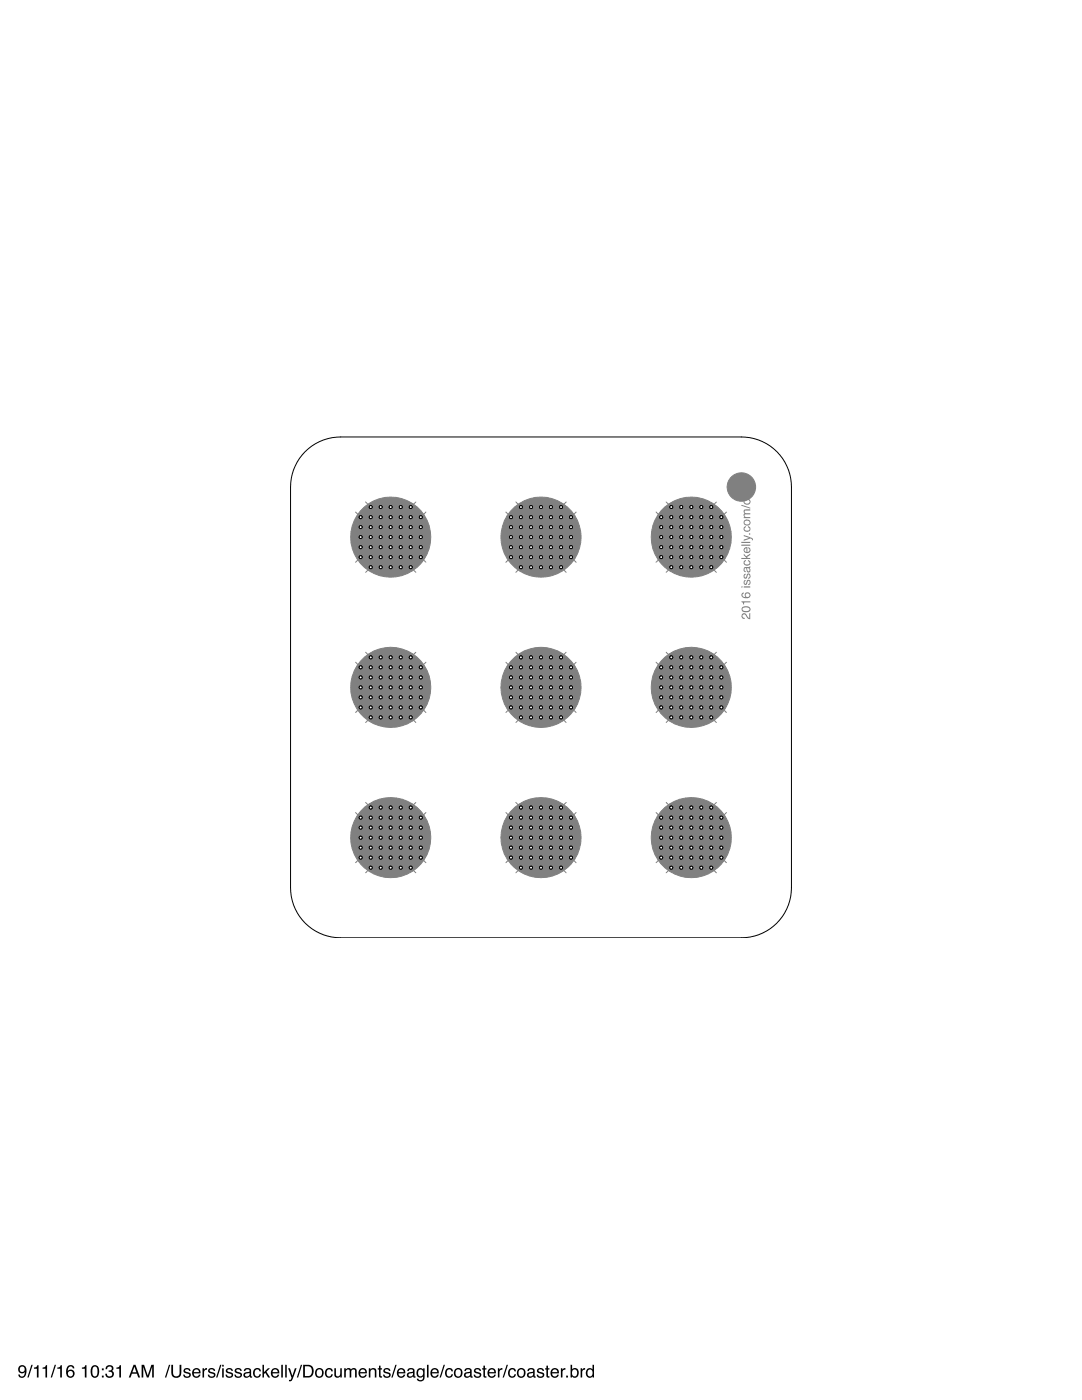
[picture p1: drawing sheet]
<svg xmlns="http://www.w3.org/2000/svg" width="216mm" height="279mm" viewBox="0 0 216 279" stroke-linecap="round" stroke-linejoin="round" font-family="sans-serif">
<path d="M3.8 272.7a.89 .89 0 0 1 1.1-.1 .89 .89 0 0 1 .4 1 1.04 1.04 0 0 1-1.3 1.3l-.4-.6h.4a.49 .49 0 0 0 .5 .4 .49 .49 0 0 0 .4-.6l.1-.3a.8 .8 0 0 1-1.2 .1 .8 .8 0 0 1 0-1.2zM3.9 273.3a.55 .55 0 0 0 1.1 0 .55 .55 0 0 0-1.1 0zM6.3 272.4h.2l-.8 2.5h-.2zM6.8 272.9l.4-.1 .2-.3h.3v2.4h-.3v-1.7h-.6zM8.5 272.9l.5-.1 .2-.3h.2v2.4h-.3v-1.7h-.6zM10.9 272.4h.3l-.8 2.5h-.3zM11.4 272.9l.5-.1 .2-.3h.2v2.4h-.3v-1.7h-.6zM13.6 272.6a.73 .73 0 0 1 .8-.2 .73 .73 0 0 1 .4 .7h-.3a.51 .51 0 0 0-.6-.4 .51 .51 0 0 0-.4 .7v.2a.82 .82 0 0 1 1.2 .2 .82 .82 0 0 1-.2 1.2 .82 .82 0 0 1-1.2-.5l-.1-1.2zM13.6 274.1a.53 .53 0 0 0 1 0 .53 .53 0 0 0-1 0zM16.3 272.9l.5-.1 .2-.3h.3v2.4h-.4v-1.7h-.6zM18.5 272.6a.91 .91 0 0 1 1 .1 .91 .91 0 0 1 .3 1 .9 .9 0 0 1-.4 1.1 .9 .9 0 0 1-1.1-.2 1.91 1.91 0 0 1 .2-2zM18.6 272.8a1.65 1.65 0 0 0 .1 1.9h.4a1.49 1.49 0 0 0 0-1.9zM20.3 273.1h.4v.4h-.4zM20.3 274.5h.4v.4h-.4zM21.3 272.6a.72 .72 0 0 1 1.1-.1 .72 .72 0 0 1 0 1l-.1 .1a.8 .8 0 0 1 .2 1.2 .8 .8 0 0 1-1.1 .1l-.3-.3-.1-.4h.3a.51 .51 0 0 0 .5 .6 .51 .51 0 0 0 .5-.5 .51 .51 0 0 0-.5-.5l-.1-.3a.45 .45 0 0 0 .6-.3 .45 .45 0 0 0-.3-.5 .45 .45 0 0 0-.6 .2v.4h-.3zM23.2 272.9l.5-.1 .2-.3h.2v2.4h-.3v-1.7h-.6zM26.8 272.8l-.4 1.1h.8zM26.6 272.4h.4l1 2.5h-.4l-.3-.7h-1l-.3 .7h-.3zM28.3 272.4h.5l.7 2.1 .7-2.1h.5v2.5h-.3v-2.1l-.8 2.1h-.3l-.7-2.1v2.1h-.3zM33.7 272.4h.3l-.8 2.5h-.3zM34.2 272.4h.3v1.5a.65 .65 0 0 0 .7 .8 .65 .65 0 0 0 .6-.8v-1.5h.4v1.4a1.01 1.01 0 0 1-1 1.2 1.01 1.01 0 0 1-1-1.2zM36.8 273.2a.74 .74 0 0 1 1.2 .4h-.3a.39 .39 0 0 0-.4-.3 .39 .39 0 0 0-.3 .3l.1 .2a.79 .79 0 0 1 1 .7 .8 .8 0 0 1-.9 .5 .8 .8 0 0 1-.6-.7h.3a.45 .45 0 0 0 .4 .4 .45 .45 0 0 0 .4-.4v-.1a.93 .93 0 0 1-1.1-.8zM38.6 273.3a.85 .85 0 0 1 1-.2 .85 .85 0 0 1 .4 1h-1.3a.53 .53 0 0 0 .4 .6 .53 .53 0 0 0 .6-.4h.3a.9 .9 0 0 1-1.3 .6 .9 .9 0 0 1-.3-1.4zM38.8 273.4l-.1 .4h1l-.1-.3-.2-.2zM40.4 273.1h.3v.3l.3-.3 .3-.1v.4a.5 .5 0 0 0-.6 .4v1.1h-.3zM41.7 273.2a.74 .74 0 0 1 1.2 .4h-.3a.39 .39 0 0 0-.4-.3 .39 .39 0 0 0-.3 .3l.1 .2a.79 .79 0 0 1 1 .7 .8 .8 0 0 1-.9 .5 .8 .8 0 0 1-.6-.7h.3a.45 .45 0 0 0 .4 .4 .45 .45 0 0 0 .5-.4l-.1-.1a.93 .93 0 0 1-1.1-.8zM43.9 272.4h.3l-.8 2.5h-.3zM44.3 273.1h.3v1.8h-.3zM44.3 272.4h.3v.3h-.3zM45.2 273.2a.74 .74 0 0 1 1.3 .4h-.3a.39 .39 0 0 0-.4-.3 .39 .39 0 0 0-.4 .3l.2 .2a.79 .79 0 0 1 .9 .7 .8 .8 0 0 1-.8 .5 .8 .8 0 0 1-.7-.7h.3a.45 .45 0 0 0 .5 .4 .45 .45 0 0 0 .4-.4l-.1-.1a.93 .93 0 0 1-1-.8zM47 273.2a.74 .74 0 0 1 1.2 .4h-.3a.39 .39 0 0 0-.4-.3 .39 .39 0 0 0-.3 .3l.1 .2a.79 .79 0 0 1 1 .7 .8 .8 0 0 1-.9 .5 .8 .8 0 0 1-.6-.7h.3a.45 .45 0 0 0 .4 .4 .45 .45 0 0 0 .5-.4l-.1-.1a.93 .93 0 0 1-1.1-.8zM48.9 274.3a.44 .44 0 0 0 .6 .4 .44 .44 0 0 0 .2-.7zM48.8 273.3a.8 .8 0 0 1 1.3 .2v1.1l.2 .1v.2h-.3l-.2-.2a.63 .63 0 0 1-.9 .3 .63 .63 0 0 1-.2-1l1.1-.3a.42 .42 0 0 0-.4-.4 .42 .42 0 0 0-.5 .3h-.2zM50.7 273.3a.76 .76 0 0 1 .8-.3 .76 .76 0 0 1 .6 .7h-.3a.51 .51 0 0 0-.7-.4 .51 .51 0 0 0-.3 .7 .49 .49 0 0 0 .4 .7 .49 .49 0 0 0 .6-.4h.3a.83 .83 0 0 1-1.1 .6 .83 .83 0 0 1-.5-1.2zM52.4 272.4h.3v1.4l.8-.7h.4l-.7 .7 .7 1.1h-.4l-.6-.9-.2 .2v.7h-.3zM54.3 273.3a.85 .85 0 0 1 1-.2 .85 .85 0 0 1 .4 1h-1.3a.53 .53 0 0 0 .4 .6 .53 .53 0 0 0 .6-.4h.3a.9 .9 0 0 1-1.3 .6 .9 .9 0 0 1-.2-1.4zM54.5 273.4l-.1 .4h1l-.1-.3-.2-.2zM56.1 272.4h.3v2.5h-.3zM56.9 272.4h.3v2.5h-.3zM57.5 273.1h.3l.5 1.5 .5-1.5h.4l-.8 2a.61 .61 0 0 1-.7 .5v-.2h.3l.2-.4zM60 272.4h.3l-.8 2.5h-.3zM60.8 272.7v1.9h.6a.99 .99 0 0 0 .8-1 .99 .99 0 0 0-.8-.9zM60.5 272.4h1a1.29 1.29 0 0 1 1.1 1.2 1.29 1.29 0 0 1-1.1 1.3h-1zM63.4 273.4a.7 .7 0 0 0-.2 .9 .7 .7 0 0 0 .8 .3 .7 .7 0 0 0 .2-.9 .7 .7 0 0 0-.8-.3zM63.1 273.3a.94 .94 0 0 1 1.5 .6 .94 .94 0 0 1-1.3 1l-.4-.6v-.6zM65.1 273.3a.76 .76 0 0 1 .8-.3 .76 .76 0 0 1 .5 .7h-.3a.51 .51 0 0 0-.7-.4 .51 .51 0 0 0-.2 .7 .49 .49 0 0 0 .3 .7 .49 .49 0 0 0 .6-.4h.3a.83 .83 0 0 1-1.1 .6 .83 .83 0 0 1-.4-1.2zM66.7 273.1h.3v1.2a.42 .42 0 0 0 .5 .4 .42 .42 0 0 0 .4-.5v-1.1h.3v1.8h-.3v-.3a.64 .64 0 0 1-.7 .3 .64 .64 0 0 1-.5-.6zM68.7 273.1h.3v.2a.6 .6 0 0 1 1 0 .62 .62 0 0 1 .7-.2 .62 .62 0 0 1 .5 .6v1.2h-.3v-1.3a.4 .4 0 0 0-.5-.3 .4 .4 0 0 0-.3 .5v1.1h-.3v-1.2a.42 .42 0 0 0-.6-.4 .42 .42 0 0 0-.2 .6v1h-.3zM71.8 273.3a.85 .85 0 0 1 1-.2 .85 .85 0 0 1 .4 1h-1.3a.53 .53 0 0 0 .4 .6 .53 .53 0 0 0 .6-.4h.3a.9 .9 0 0 1-1.3 .6 .9 .9 0 0 1-.3-1.4zM72 273.4l-.1 .4h1l-.1-.3-.2-.2zM73.6 273.1h.3v.2a.66 .66 0 0 1 .8-.2 .66 .66 0 0 1 .4 .6v1.2h-.3v-1.2a.46 .46 0 0 0-.6-.4 .46 .46 0 0 0-.3 .6v1h-.3zM75.6 272.5h.3v.6h.3v.2h-.3v1.2l.3 .2v.2a.44 .44 0 0 1-.6-.4v-1.2h-.2v-.2h.2zM76.7 273.2a.74 .74 0 0 1 1.2 .4h-.3a.39 .39 0 0 0-.4-.3 .39 .39 0 0 0-.4 .3l.2 .2a.79 .79 0 0 1 .9 .7 .8 .8 0 0 1-.8 .5 .8 .8 0 0 1-.7-.7h.3a.45 .45 0 0 0 .5 .4 .45 .45 0 0 0 .4-.4l-.1-.1a.93 .93 0 0 1-1-.8zM78.9 272.4h.3l-.9 2.5h-.2zM79.4 273.3a.85 .85 0 0 1 1.1-.2 .85 .85 0 0 1 .4 1h-1.4a.53 .53 0 0 0 .4 .6 .53 .53 0 0 0 .6-.4h.4a.9 .9 0 0 1-1.3 .6 .9 .9 0 0 1-.3-1.4zM79.7 273.4l-.2 .4h1.1l-.1-.3-.3-.2zM81.5 274.3a.44 .44 0 0 0 .6 .4 .44 .44 0 0 0 .2-.7zM81.4 273.3a.8 .8 0 0 1 1.3 .2v1.1l.2 .1v.2h-.3l-.2-.2a.63 .63 0 0 1-.9 .3 .63 .63 0 0 1-.2-1l1.1-.3a.42 .42 0 0 0-.4-.4 .42 .42 0 0 0-.4 .3h-.3zM83.3 273.3l.6-.3 .5 .3v-.2h.3v1.7a.81 .81 0 0 1-.6 .9 .81 .81 0 0 1-.9-.6h.3a.53 .53 0 0 0 .7 .3 .53 .53 0 0 0 .2-.7 .8 .8 0 0 1-1 .1 .8 .8 0 0 1-.3-1.1zM83.6 273.4a.65 .65 0 0 0-.2 .9 .65 .65 0 0 0 .8 .2 .64 .64 0 0 0 .2-.8 .64 .64 0 0 0-.8-.3zM85.2 272.4h.3v2.5h-.3zM86.1 273.3a.85 .85 0 0 1 1-.2 .85 .85 0 0 1 .5 1h-1.4a.53 .53 0 0 0 .4 .6 .53 .53 0 0 0 .6-.4h.3a.9 .9 0 0 1-1.3 .6 .9 .9 0 0 1-.2-1.4zM86.4 273.4l-.2 .4h1v-.3l-.3-.2zM88.5 272.4h.3l-.8 2.5h-.3zM89 273.3a.76 .76 0 0 1 .8-.3 .76 .76 0 0 1 .6 .7h-.3a.51 .51 0 0 0-.7-.4 .51 .51 0 0 0-.3 .7 .49 .49 0 0 0 .4 .7 .49 .49 0 0 0 .6-.4h.3a.83 .83 0 0 1-1.1 .6 .83 .83 0 0 1-.5-1.2zM91.1 273.4a.7 .7 0 0 0-.2 .9 .7 .7 0 0 0 .9 .3 .7 .7 0 0 0 .1-.9 .7 .7 0 0 0-.8-.3zM90.8 273.3a.94 .94 0 0 1 1.5 .6 .94 .94 0 0 1-1.3 1l-.4-.6v-.6zM92.9 274.3a.44 .44 0 0 0 .6 .4 .44 .44 0 0 0 .2-.7zM92.8 273.3a.8 .8 0 0 1 1.3 .2v1.1l.2 .1v.2h-.3l-.2-.2a.63 .63 0 0 1-.9 .3 .63 .63 0 0 1-.2-1l1.1-.3a.42 .42 0 0 0-.4-.4 .42 .42 0 0 0-.4 .3h-.3zM94.8 273.2a.74 .74 0 0 1 1.2 .4h-.3a.39 .39 0 0 0-.4-.3 .39 .39 0 0 0-.4 .3l.2 .2a.79 .79 0 0 1 .9 .7 .8 .8 0 0 1-.8 .5 .8 .8 0 0 1-.7-.7h.3a.45 .45 0 0 0 .5 .4 .45 .45 0 0 0 .4-.4l-.1-.1a.93 .93 0 0 1-1-.8zM96.5 272.5h.3v.6h.3v.2h-.3v1.2l.3 .2v.2a.44 .44 0 0 1-.6-.4v-1.2h-.3v-.2h.3zM97.5 273.3a.85 .85 0 0 1 1-.2 .85 .85 0 0 1 .5 1h-1.4a.53 .53 0 0 0 .4 .6 .53 .53 0 0 0 .6-.4h.3a.9 .9 0 0 1-1.3 .6 .9 .9 0 0 1-.2-1.4zM97.8 273.4l-.2 .4h1v-.3l-.3-.2zM99.3 273.1h.3v.3l.4-.3 .2-.1v.4a.5 .5 0 0 0-.5 .4v1.1h-.4zM101.1 272.4h.3l-.8 2.5h-.3zM101.6 273.3a.76 .76 0 0 1 .8-.3 .76 .76 0 0 1 .6 .7h-.3a.51 .51 0 0 0-.7-.4 .51 .51 0 0 0-.3 .7 .49 .49 0 0 0 .4 .7 .49 .49 0 0 0 .6-.4h.3a.83 .83 0 0 1-1.1 .6 .83 .83 0 0 1-.5-1.2zM103.7 273.4a.7 .7 0 0 0-.2 .9 .7 .7 0 0 0 .8 .3 .7 .7 0 0 0 .2-.9 .7 .7 0 0 0-.8-.3zM103.4 273.3a.94 .94 0 0 1 1.5 .6 .94 .94 0 0 1-1.4 1l-.3-.6v-.6zM105.5 274.3a.44 .44 0 0 0 .6 .4 .44 .44 0 0 0 .2-.7zM105.3 273.3a.8 .8 0 0 1 1.4 .2v1.1l.2 .1v.2h-.4l-.1-.2a.63 .63 0 0 1-.9 .3 .63 .63 0 0 1-.2-1l1.1-.3a.42 .42 0 0 0-.4-.4 .42 .42 0 0 0-.5 .3h-.3zM107.3 273.2a.74 .74 0 0 1 1.2 .4h-.2a.39 .39 0 0 0-.5-.3 .39 .39 0 0 0-.3 .3l.2 .2a.79 .79 0 0 1 .9 .7 .8 .8 0 0 1-.8 .5 .8 .8 0 0 1-.7-.7h.3a.45 .45 0 0 0 .4 .4 .45 .45 0 0 0 .5-.4l-.1-.1a.93 .93 0 0 1-1-.8zM109 272.5h.3v.6h.3v.2h-.3v1.2l.3 .2v.2a.44 .44 0 0 1-.6-.4v-1.2h-.2v-.2h.2zM110.1 273.3a.85 .85 0 0 1 1-.2 .85 .85 0 0 1 .4 1h-1.3a.53 .53 0 0 0 .4 .6 .53 .53 0 0 0 .6-.4h.3a.9 .9 0 0 1-1.3 .6 .9 .9 0 0 1-.2-1.4zM110.3 273.4l-.1 .4h1l-.1-.3-.2-.2zM111.9 273.1h.3v.3l.3-.3 .3-.1v.4a.5 .5 0 0 0-.6 .4v1.1h-.3zM113 274.5h.3v.4h-.3zM113.9 272.4h.3v.9a.81 .81 0 0 1 1-.1 .81 .81 0 0 1 .3 1 .73 .73 0 0 1-.5 .7 .73 .73 0 0 1-.9-.2v.2h-.2zM114.3 273.5a.64 .64 0 0 0-.1 .8 .64 .64 0 0 0 .8 .2 .65 .65 0 0 0 .1-.9 .65 .65 0 0 0-.8-.1zM115.9 273.1h.2v.3l.4-.3 .3-.1v.4a.5 .5 0 0 0-.6 .4v1.1h-.3zM117.4 273.5a.69 .69 0 0 0-.2 .8 .69 .69 0 0 0 .7 .4 .73 .73 0 0 0 .4-.8 .73 .73 0 0 0-.7-.6zM117.3 273.2l.6-.1 .3 .2v-.9h.3v2.5h-.3v-.2a.8 .8 0 0 1-1 .1 .8 .8 0 0 1-.3-1z" fill="#000"/>
<g fill="#808080" stroke="#808080" stroke-width=".2">
<circle cx="78" cy="107.2" r=".4"/>
<circle cx="76" cy="107.2" r=".4"/>
<circle cx="74" cy="107.2" r=".4"/>
<circle cx="72" cy="107.2" r=".4"/>
<circle cx="80" cy="107.2" r=".4"/>
<circle cx="82" cy="107.2" r=".4"/>
<circle cx="84" cy="107.2" r=".4"/>
<circle cx="78" cy="109.2" r=".4"/>
<circle cx="78" cy="111.2" r=".4"/>
<circle cx="78" cy="113.2" r=".4"/>
<circle cx="78" cy="105.2" r=".4"/>
<circle cx="78" cy="103.2" r=".4"/>
<circle cx="78" cy="101.2" r=".4"/>
<circle cx="74" cy="103.2" r=".4"/>
<circle cx="74" cy="105.2" r=".4"/>
<circle cx="76" cy="105.2" r=".4"/>
<circle cx="76" cy="103.2" r=".4"/>
<circle cx="76" cy="101.2" r=".4"/>
<circle cx="74" cy="101.2" r=".4"/>
<circle cx="72" cy="103.2" r=".4"/>
<circle cx="72" cy="105.2" r=".4"/>
<circle cx="72" cy="109.2" r=".4"/>
<circle cx="74" cy="109.2" r=".4"/>
<circle cx="76" cy="109.2" r=".4"/>
<circle cx="76" cy="111.2" r=".4"/>
<circle cx="74" cy="111.2" r=".4"/>
<circle cx="72" cy="111.2" r=".4"/>
<circle cx="74" cy="113.2" r=".4"/>
<circle cx="76" cy="113.2" r=".4"/>
<circle cx="80" cy="113.2" r=".4"/>
<circle cx="82" cy="113.2" r=".4"/>
<circle cx="80" cy="111.2" r=".4"/>
<circle cx="80" cy="109.2" r=".4"/>
<circle cx="82" cy="109.2" r=".4"/>
<circle cx="82" cy="111.2" r=".4"/>
<circle cx="84" cy="111.2" r=".4"/>
<circle cx="84" cy="109.2" r=".4"/>
<circle cx="84" cy="105.2" r=".4"/>
<circle cx="82" cy="105.2" r=".4"/>
<circle cx="80" cy="105.2" r=".4"/>
<circle cx="80" cy="103.2" r=".4"/>
<circle cx="80" cy="101.2" r=".4"/>
<circle cx="82" cy="103.2" r=".4"/>
<circle cx="84" cy="103.2" r=".4"/>
<circle cx="82" cy="101.2" r=".4"/>
<circle cx="78" cy="167.2" r=".4"/>
<circle cx="76" cy="167.2" r=".4"/>
<circle cx="74" cy="167.2" r=".4"/>
<circle cx="72" cy="167.2" r=".4"/>
<circle cx="80" cy="167.2" r=".4"/>
<circle cx="82" cy="167.2" r=".4"/>
<circle cx="84" cy="167.2" r=".4"/>
<circle cx="78" cy="169.2" r=".4"/>
<circle cx="78" cy="171.2" r=".4"/>
<circle cx="78" cy="173.2" r=".4"/>
<circle cx="78" cy="165.2" r=".4"/>
<circle cx="78" cy="163.2" r=".4"/>
<circle cx="78" cy="161.2" r=".4"/>
<circle cx="74" cy="163.2" r=".4"/>
<circle cx="74" cy="165.2" r=".4"/>
<circle cx="76" cy="165.2" r=".4"/>
<circle cx="76" cy="163.2" r=".4"/>
<circle cx="76" cy="161.2" r=".4"/>
<circle cx="74" cy="161.2" r=".4"/>
<circle cx="72" cy="163.2" r=".4"/>
<circle cx="72" cy="165.2" r=".4"/>
<circle cx="72" cy="169.2" r=".4"/>
<circle cx="74" cy="169.2" r=".4"/>
<circle cx="76" cy="169.2" r=".4"/>
<circle cx="76" cy="171.2" r=".4"/>
<circle cx="74" cy="171.2" r=".4"/>
<circle cx="72" cy="171.2" r=".4"/>
<circle cx="74" cy="173.2" r=".4"/>
<circle cx="76" cy="173.2" r=".4"/>
<circle cx="80" cy="173.2" r=".4"/>
<circle cx="82" cy="173.2" r=".4"/>
<circle cx="80" cy="171.2" r=".4"/>
<circle cx="80" cy="169.2" r=".4"/>
<circle cx="82" cy="169.2" r=".4"/>
<circle cx="82" cy="171.2" r=".4"/>
<circle cx="84" cy="171.2" r=".4"/>
<circle cx="84" cy="169.2" r=".4"/>
<circle cx="84" cy="165.2" r=".4"/>
<circle cx="82" cy="165.2" r=".4"/>
<circle cx="80" cy="165.2" r=".4"/>
<circle cx="80" cy="163.2" r=".4"/>
<circle cx="80" cy="161.2" r=".4"/>
<circle cx="82" cy="163.2" r=".4"/>
<circle cx="84" cy="163.2" r=".4"/>
<circle cx="82" cy="161.2" r=".4"/>
<circle cx="137.9" cy="167.2" r=".4"/>
<circle cx="135.9" cy="167.2" r=".4"/>
<circle cx="133.9" cy="167.2" r=".4"/>
<circle cx="131.9" cy="167.2" r=".4"/>
<circle cx="139.9" cy="167.2" r=".4"/>
<circle cx="141.9" cy="167.2" r=".4"/>
<circle cx="143.9" cy="167.2" r=".4"/>
<circle cx="137.9" cy="169.2" r=".4"/>
<circle cx="137.9" cy="171.2" r=".4"/>
<circle cx="137.9" cy="173.2" r=".4"/>
<circle cx="137.9" cy="165.2" r=".4"/>
<circle cx="137.9" cy="163.2" r=".4"/>
<circle cx="137.9" cy="161.2" r=".4"/>
<circle cx="133.9" cy="163.2" r=".4"/>
<circle cx="133.9" cy="165.2" r=".4"/>
<circle cx="135.9" cy="165.2" r=".4"/>
<circle cx="135.9" cy="163.2" r=".4"/>
<circle cx="135.9" cy="161.2" r=".4"/>
<circle cx="133.9" cy="161.2" r=".4"/>
<circle cx="131.9" cy="163.2" r=".4"/>
<circle cx="131.9" cy="165.2" r=".4"/>
<circle cx="131.9" cy="169.2" r=".4"/>
<circle cx="133.9" cy="169.2" r=".4"/>
<circle cx="135.9" cy="169.2" r=".4"/>
<circle cx="135.9" cy="171.2" r=".4"/>
<circle cx="133.9" cy="171.2" r=".4"/>
<circle cx="131.9" cy="171.2" r=".4"/>
<circle cx="133.9" cy="173.2" r=".4"/>
<circle cx="135.9" cy="173.2" r=".4"/>
<circle cx="139.9" cy="173.2" r=".4"/>
<circle cx="141.9" cy="173.2" r=".4"/>
<circle cx="139.9" cy="171.2" r=".4"/>
<circle cx="139.9" cy="169.2" r=".4"/>
<circle cx="141.9" cy="169.2" r=".4"/>
<circle cx="141.9" cy="171.2" r=".4"/>
<circle cx="143.9" cy="171.2" r=".4"/>
<circle cx="143.9" cy="169.2" r=".4"/>
<circle cx="143.9" cy="165.2" r=".4"/>
<circle cx="141.9" cy="165.2" r=".4"/>
<circle cx="139.9" cy="165.2" r=".4"/>
<circle cx="139.9" cy="163.2" r=".4"/>
<circle cx="139.9" cy="161.2" r=".4"/>
<circle cx="141.9" cy="163.2" r=".4"/>
<circle cx="143.9" cy="163.2" r=".4"/>
<circle cx="141.9" cy="161.2" r=".4"/>
<circle cx="137.9" cy="107.2" r=".4"/>
<circle cx="135.9" cy="107.2" r=".4"/>
<circle cx="133.9" cy="107.2" r=".4"/>
<circle cx="131.9" cy="107.2" r=".4"/>
<circle cx="139.9" cy="107.2" r=".4"/>
<circle cx="141.9" cy="107.2" r=".4"/>
<circle cx="143.9" cy="107.2" r=".4"/>
<circle cx="137.9" cy="109.2" r=".4"/>
<circle cx="137.9" cy="111.2" r=".4"/>
<circle cx="137.9" cy="113.2" r=".4"/>
<circle cx="137.9" cy="105.2" r=".4"/>
<circle cx="137.9" cy="103.2" r=".4"/>
<circle cx="137.9" cy="101.2" r=".4"/>
<circle cx="133.9" cy="103.2" r=".4"/>
<circle cx="133.9" cy="105.2" r=".4"/>
<circle cx="135.9" cy="105.2" r=".4"/>
<circle cx="135.9" cy="103.2" r=".4"/>
<circle cx="135.9" cy="101.2" r=".4"/>
<circle cx="133.9" cy="101.2" r=".4"/>
<circle cx="131.9" cy="103.2" r=".4"/>
<circle cx="131.9" cy="105.2" r=".4"/>
<circle cx="131.9" cy="109.2" r=".4"/>
<circle cx="133.9" cy="109.2" r=".4"/>
<circle cx="135.9" cy="109.2" r=".4"/>
<circle cx="135.9" cy="111.2" r=".4"/>
<circle cx="133.9" cy="111.2" r=".4"/>
<circle cx="131.9" cy="111.2" r=".4"/>
<circle cx="133.9" cy="113.2" r=".4"/>
<circle cx="135.9" cy="113.2" r=".4"/>
<circle cx="139.9" cy="113.2" r=".4"/>
<circle cx="141.9" cy="113.2" r=".4"/>
<circle cx="139.9" cy="111.2" r=".4"/>
<circle cx="139.9" cy="109.2" r=".4"/>
<circle cx="141.9" cy="109.2" r=".4"/>
<circle cx="141.9" cy="111.2" r=".4"/>
<circle cx="143.9" cy="111.2" r=".4"/>
<circle cx="143.9" cy="109.2" r=".4"/>
<circle cx="143.9" cy="105.2" r=".4"/>
<circle cx="141.9" cy="105.2" r=".4"/>
<circle cx="139.9" cy="105.2" r=".4"/>
<circle cx="139.9" cy="103.2" r=".4"/>
<circle cx="139.9" cy="101.2" r=".4"/>
<circle cx="141.9" cy="103.2" r=".4"/>
<circle cx="143.9" cy="103.2" r=".4"/>
<circle cx="141.9" cy="101.2" r=".4"/>
<circle cx="107.9" cy="167.2" r=".4"/>
<circle cx="106" cy="167.2" r=".4"/>
<circle cx="103.9" cy="167.2" r=".4"/>
<circle cx="102" cy="167.2" r=".4"/>
<circle cx="109.9" cy="167.2" r=".4"/>
<circle cx="112" cy="167.2" r=".4"/>
<circle cx="113.9" cy="167.2" r=".4"/>
<circle cx="107.9" cy="169.2" r=".4"/>
<circle cx="107.9" cy="171.2" r=".4"/>
<circle cx="107.9" cy="173.2" r=".4"/>
<circle cx="107.9" cy="165.2" r=".4"/>
<circle cx="107.9" cy="163.2" r=".4"/>
<circle cx="107.9" cy="161.2" r=".4"/>
<circle cx="103.9" cy="163.2" r=".4"/>
<circle cx="103.9" cy="165.2" r=".4"/>
<circle cx="106" cy="165.2" r=".4"/>
<circle cx="106" cy="163.2" r=".4"/>
<circle cx="106" cy="161.2" r=".4"/>
<circle cx="103.9" cy="161.2" r=".4"/>
<circle cx="102" cy="163.2" r=".4"/>
<circle cx="102" cy="165.2" r=".4"/>
<circle cx="102" cy="169.2" r=".4"/>
<circle cx="103.9" cy="169.2" r=".4"/>
<circle cx="106" cy="169.2" r=".4"/>
<circle cx="106" cy="171.2" r=".4"/>
<circle cx="103.9" cy="171.2" r=".4"/>
<circle cx="102" cy="171.2" r=".4"/>
<circle cx="103.9" cy="173.2" r=".4"/>
<circle cx="106" cy="173.2" r=".4"/>
<circle cx="109.9" cy="173.2" r=".4"/>
<circle cx="112" cy="173.2" r=".4"/>
<circle cx="109.9" cy="171.2" r=".4"/>
<circle cx="109.9" cy="169.2" r=".4"/>
<circle cx="112" cy="169.2" r=".4"/>
<circle cx="112" cy="171.2" r=".4"/>
<circle cx="113.9" cy="171.2" r=".4"/>
<circle cx="113.9" cy="169.2" r=".4"/>
<circle cx="113.9" cy="165.2" r=".4"/>
<circle cx="112" cy="165.2" r=".4"/>
<circle cx="109.9" cy="165.2" r=".4"/>
<circle cx="109.9" cy="163.2" r=".4"/>
<circle cx="109.9" cy="161.2" r=".4"/>
<circle cx="112" cy="163.2" r=".4"/>
<circle cx="113.9" cy="163.2" r=".4"/>
<circle cx="112" cy="161.2" r=".4"/>
<circle cx="107.9" cy="137.2" r=".4"/>
<circle cx="106" cy="137.2" r=".4"/>
<circle cx="103.9" cy="137.2" r=".4"/>
<circle cx="102" cy="137.2" r=".4"/>
<circle cx="109.9" cy="137.2" r=".4"/>
<circle cx="112" cy="137.2" r=".4"/>
<circle cx="113.9" cy="137.2" r=".4"/>
<circle cx="107.9" cy="139.2" r=".4"/>
<circle cx="107.9" cy="141.2" r=".4"/>
<circle cx="107.9" cy="143.2" r=".4"/>
<circle cx="107.9" cy="135.2" r=".4"/>
<circle cx="107.9" cy="133.2" r=".4"/>
<circle cx="107.9" cy="131.2" r=".4"/>
<circle cx="103.9" cy="133.2" r=".4"/>
<circle cx="103.9" cy="135.2" r=".4"/>
<circle cx="106" cy="135.2" r=".4"/>
<circle cx="106" cy="133.2" r=".4"/>
<circle cx="106" cy="131.2" r=".4"/>
<circle cx="103.9" cy="131.2" r=".4"/>
<circle cx="102" cy="133.2" r=".4"/>
<circle cx="102" cy="135.2" r=".4"/>
<circle cx="102" cy="139.2" r=".4"/>
<circle cx="103.9" cy="139.2" r=".4"/>
<circle cx="106" cy="139.2" r=".4"/>
<circle cx="106" cy="141.2" r=".4"/>
<circle cx="103.9" cy="141.2" r=".4"/>
<circle cx="102" cy="141.2" r=".4"/>
<circle cx="103.9" cy="143.2" r=".4"/>
<circle cx="106" cy="143.2" r=".4"/>
<circle cx="109.9" cy="143.2" r=".4"/>
<circle cx="112" cy="143.2" r=".4"/>
<circle cx="109.9" cy="141.2" r=".4"/>
<circle cx="109.9" cy="139.2" r=".4"/>
<circle cx="112" cy="139.2" r=".4"/>
<circle cx="112" cy="141.2" r=".4"/>
<circle cx="113.9" cy="141.2" r=".4"/>
<circle cx="113.9" cy="139.2" r=".4"/>
<circle cx="113.9" cy="135.2" r=".4"/>
<circle cx="112" cy="135.2" r=".4"/>
<circle cx="109.9" cy="135.2" r=".4"/>
<circle cx="109.9" cy="133.2" r=".4"/>
<circle cx="109.9" cy="131.2" r=".4"/>
<circle cx="112" cy="133.2" r=".4"/>
<circle cx="113.9" cy="133.2" r=".4"/>
<circle cx="112" cy="131.2" r=".4"/>
<circle cx="107.9" cy="107.2" r=".4"/>
<circle cx="106" cy="107.2" r=".4"/>
<circle cx="103.9" cy="107.2" r=".4"/>
<circle cx="102" cy="107.2" r=".4"/>
<circle cx="109.9" cy="107.2" r=".4"/>
<circle cx="112" cy="107.2" r=".4"/>
<circle cx="113.9" cy="107.2" r=".4"/>
<circle cx="107.9" cy="109.2" r=".4"/>
<circle cx="107.9" cy="111.2" r=".4"/>
<circle cx="107.9" cy="113.2" r=".4"/>
<circle cx="107.9" cy="105.2" r=".4"/>
<circle cx="107.9" cy="103.2" r=".4"/>
<circle cx="107.9" cy="101.2" r=".4"/>
<circle cx="103.9" cy="103.2" r=".4"/>
<circle cx="103.9" cy="105.2" r=".4"/>
<circle cx="106" cy="105.2" r=".4"/>
<circle cx="106" cy="103.2" r=".4"/>
<circle cx="106" cy="101.2" r=".4"/>
<circle cx="103.9" cy="101.2" r=".4"/>
<circle cx="102" cy="103.2" r=".4"/>
<circle cx="102" cy="105.2" r=".4"/>
<circle cx="102" cy="109.2" r=".4"/>
<circle cx="103.9" cy="109.2" r=".4"/>
<circle cx="106" cy="109.2" r=".4"/>
<circle cx="106" cy="111.2" r=".4"/>
<circle cx="103.9" cy="111.2" r=".4"/>
<circle cx="102" cy="111.2" r=".4"/>
<circle cx="103.9" cy="113.2" r=".4"/>
<circle cx="106" cy="113.2" r=".4"/>
<circle cx="109.9" cy="113.2" r=".4"/>
<circle cx="112" cy="113.2" r=".4"/>
<circle cx="109.9" cy="111.2" r=".4"/>
<circle cx="109.9" cy="109.2" r=".4"/>
<circle cx="112" cy="109.2" r=".4"/>
<circle cx="112" cy="111.2" r=".4"/>
<circle cx="113.9" cy="111.2" r=".4"/>
<circle cx="113.9" cy="109.2" r=".4"/>
<circle cx="113.9" cy="105.2" r=".4"/>
<circle cx="112" cy="105.2" r=".4"/>
<circle cx="109.9" cy="105.2" r=".4"/>
<circle cx="109.9" cy="103.2" r=".4"/>
<circle cx="109.9" cy="101.2" r=".4"/>
<circle cx="112" cy="103.2" r=".4"/>
<circle cx="113.9" cy="103.2" r=".4"/>
<circle cx="112" cy="101.2" r=".4"/>
<circle cx="78" cy="137.2" r=".4"/>
<circle cx="76" cy="137.2" r=".4"/>
<circle cx="74" cy="137.2" r=".4"/>
<circle cx="72" cy="137.2" r=".4"/>
<circle cx="80" cy="137.2" r=".4"/>
<circle cx="82" cy="137.2" r=".4"/>
<circle cx="84" cy="137.2" r=".4"/>
<circle cx="78" cy="139.2" r=".4"/>
<circle cx="78" cy="141.2" r=".4"/>
<circle cx="78" cy="143.2" r=".4"/>
<circle cx="78" cy="135.2" r=".4"/>
<circle cx="78" cy="133.2" r=".4"/>
<circle cx="78" cy="131.2" r=".4"/>
<circle cx="74" cy="133.2" r=".4"/>
<circle cx="74" cy="135.2" r=".4"/>
<circle cx="76" cy="135.2" r=".4"/>
<circle cx="76" cy="133.2" r=".4"/>
<circle cx="76" cy="131.2" r=".4"/>
<circle cx="74" cy="131.2" r=".4"/>
<circle cx="72" cy="133.2" r=".4"/>
<circle cx="72" cy="135.2" r=".4"/>
<circle cx="72" cy="139.2" r=".4"/>
<circle cx="74" cy="139.2" r=".4"/>
<circle cx="76" cy="139.2" r=".4"/>
<circle cx="76" cy="141.2" r=".4"/>
<circle cx="74" cy="141.2" r=".4"/>
<circle cx="72" cy="141.2" r=".4"/>
<circle cx="74" cy="143.2" r=".4"/>
<circle cx="76" cy="143.2" r=".4"/>
<circle cx="80" cy="143.2" r=".4"/>
<circle cx="82" cy="143.2" r=".4"/>
<circle cx="80" cy="141.2" r=".4"/>
<circle cx="80" cy="139.2" r=".4"/>
<circle cx="82" cy="139.2" r=".4"/>
<circle cx="82" cy="141.2" r=".4"/>
<circle cx="84" cy="141.2" r=".4"/>
<circle cx="84" cy="139.2" r=".4"/>
<circle cx="84" cy="135.2" r=".4"/>
<circle cx="82" cy="135.2" r=".4"/>
<circle cx="80" cy="135.2" r=".4"/>
<circle cx="80" cy="133.2" r=".4"/>
<circle cx="80" cy="131.2" r=".4"/>
<circle cx="82" cy="133.2" r=".4"/>
<circle cx="84" cy="133.2" r=".4"/>
<circle cx="82" cy="131.2" r=".4"/>
<circle cx="137.9" cy="137.2" r=".4"/>
<circle cx="135.9" cy="137.2" r=".4"/>
<circle cx="133.9" cy="137.2" r=".4"/>
<circle cx="131.9" cy="137.2" r=".4"/>
<circle cx="139.9" cy="137.2" r=".4"/>
<circle cx="141.9" cy="137.2" r=".4"/>
<circle cx="143.9" cy="137.2" r=".4"/>
<circle cx="137.9" cy="139.2" r=".4"/>
<circle cx="137.9" cy="141.2" r=".4"/>
<circle cx="137.9" cy="143.2" r=".4"/>
<circle cx="137.9" cy="135.2" r=".4"/>
<circle cx="137.9" cy="133.2" r=".4"/>
<circle cx="137.9" cy="131.2" r=".4"/>
<circle cx="133.9" cy="133.2" r=".4"/>
<circle cx="133.9" cy="135.2" r=".4"/>
<circle cx="135.9" cy="135.2" r=".4"/>
<circle cx="135.9" cy="133.2" r=".4"/>
<circle cx="135.9" cy="131.2" r=".4"/>
<circle cx="133.9" cy="131.2" r=".4"/>
<circle cx="131.9" cy="133.2" r=".4"/>
<circle cx="131.9" cy="135.2" r=".4"/>
<circle cx="131.9" cy="139.2" r=".4"/>
<circle cx="133.9" cy="139.2" r=".4"/>
<circle cx="135.9" cy="139.2" r=".4"/>
<circle cx="135.9" cy="141.2" r=".4"/>
<circle cx="133.9" cy="141.2" r=".4"/>
<circle cx="131.9" cy="141.2" r=".4"/>
<circle cx="133.9" cy="143.2" r=".4"/>
<circle cx="135.9" cy="143.2" r=".4"/>
<circle cx="139.9" cy="143.2" r=".4"/>
<circle cx="141.9" cy="143.2" r=".4"/>
<circle cx="139.9" cy="141.2" r=".4"/>
<circle cx="139.9" cy="139.2" r=".4"/>
<circle cx="141.9" cy="139.2" r=".4"/>
<circle cx="141.9" cy="141.2" r=".4"/>
<circle cx="143.9" cy="141.2" r=".4"/>
<circle cx="143.9" cy="139.2" r=".4"/>
<circle cx="143.9" cy="135.2" r=".4"/>
<circle cx="141.9" cy="135.2" r=".4"/>
<circle cx="139.9" cy="135.2" r=".4"/>
<circle cx="139.9" cy="133.2" r=".4"/>
<circle cx="139.9" cy="131.2" r=".4"/>
<circle cx="141.9" cy="133.2" r=".4"/>
<circle cx="143.9" cy="133.2" r=".4"/>
<circle cx="141.9" cy="131.2" r=".4"/>
<circle cx="147.9" cy="97.2" r="2.84"/>
<circle cx="78" cy="107.2" r="8"/>
<circle cx="78" cy="167.2" r="8"/>
<circle cx="137.9" cy="167.2" r="8"/>
<circle cx="137.9" cy="107.2" r="8"/>
<circle cx="107.9" cy="167.2" r="8"/>
<circle cx="107.9" cy="137.2" r="8"/>
<circle cx="107.9" cy="107.2" r="8"/>
<circle cx="78" cy="137.2" r="8"/>
<circle cx="137.9" cy="137.2" r="8"/>
</g>
<g fill="none" stroke="#808080" stroke-width=".2">
<path d="M71 106.2l2 2M71 104.2l2 2 2-2M71 102.2l2 2M73 102.2l10 10M73 106.2l2 2-2 2-2-2zM73 104.2l2 2M73 100.2l2 2M73 108.2l2 2-2 2M73 110.2l2 2-2 2M73 112.2l2 2M73 110.2l-2 2M73 108.2l-2 2 2 2"/>
<path d="M73 102.2l-2 2M75 106.2l2 2-2 2 4 4 6-6-4.1-4-1.9 2M75 108.2l4-4 6 6-4 4zM75 100.2l2 2-2 2M75 102.2l2 2M75 106.2l-2 2M75 100.2l-2 2M76.9 102.2l2.1-2 2 2-2 2zM76.9 104.2l8.1 8M76.9 100.2l2.1 2M77 100.2l-6 6M77 104.2l-2 2"/>
<path d="M79 102.2l2-2 2 2M79 102.2l2 2 2-2M79 106.2l-2.1 2 6.1 6M79 102.2l-2.1 2M80.9 102.2l2.1 2 2-2M83 102.2l2 2M83 100.2l-2.1 2M85 106.2l-2-2-8 8 2 2M85 104.2l-10 10M85 106.2l-8.1 8M100.9 104.2l8.1 8M100.9 106.2l2.1 2"/>
<path d="M100.9 102.2l2.1 2M102.9 104.2l10.1 10M102.9 108.2l4.1 4M102.9 100.2l2.1 2M103 104.2l-2.1 2M103 102.2l-2.1 2M104.9 100.2l2.1 2-2 2-2.1-2zM104.9 102.2l2 2 2.1-2M104.9 102.2l2-2 2.1 2M105 102.2l-2.1 2M106.9 112.2l2 2 6.1-6-4-4-8.1 8M106.9 102.2l2.1-2 2 2"/>
<path d="M106.9 102.2l2.1 2 2-2M107 112.2l-2 2-4.1-4 6.1-6 8 8M108.9 112.2l2 2 4.1-4-6-6-8.1 8M108.9 102.2l2.1-2 2 2-2.1 2zM109 112.2l-2 2-6.1-6 4-4 8.1 8M110.9 102.2l2.1 2M112.9 104.2l2.1 2M112.9 102.2l2.1 2M113 100.2l-2.1 2M113 104.2l-10.1 10M113 108.2l-4.1 4M115 104.2l-8.1 8"/>
<path d="M115 106.2l-2.1 2M115 102.2l-2.1 2M130.9 108.2l4.1-4 5.9 6-4 4zM130.9 110.2l6-6 4 4-6 6zM130.9 106.2l2-2 6.1 6M130.9 104.2l10 10M130.9 106.2l8.1 8M130.9 102.2l2 2 2.1-2M132.9 102.2l2.1-2 1.9 2M132.9 100.2l2.1 2M132.9 102.2l2.1 2 1.9-2M132.9 110.2l-2 2"/>
<path d="M132.9 102.2l-2 2M134.9 102.2l2-2 2.1 2-2.1 2zM136.9 102.2l2.1 2M136.9 106.2l-4 4M138.9 110.2l2 2-2 2M138.9 104.2l2 2M138.9 100.2l6 6M139 100.2l-2.1 2M139 104.2l-2.1 2M140.9 106.2l2 2M140.9 104.2l2 2 2-2M140.9 100.2l2 2"/>
<path d="M140.9 106.2l-8 8M140.9 100.2l-2 2 2 2M140.9 102.2l-2 2M142.9 106.2l2 2-2 2-2-2zM142.9 108.2l2 2-2 2M142.9 110.2l2 2M142.9 102.2l2 2M142.9 102.2l-10 10M142.9 110.2l-2 2 2 2M142.9 112.2l-2 2M142.9 108.2l-2 2 2 2M142.9 104.2l-2 2"/>
<path d="M142.9 100.2l-2 2M144.9 106.2l-2 2M144.9 102.2l-2 2M71 134.2l2-2 2 2-2 2zM71 132.2l2 2M71 138.2l2 2M73 136.2l2 2M73 130.2l2 2M73 134.2l2 2-2 2-2-2zM73 136.2l-2 2M75 130.2l10 10-4 4-2-2-2.1 2M75 132.2l2 2"/>
<path d="M75 138.2l2 2M75 132.2l-2 2M75 130.2l-2 2M75 138.2l-2 2M76.9 134.2l2.1 2M76.9 132.2l2.1-2 6 6-2 2M76.9 130.2l8.1 8M77 130.2l-2 2M77 132.2l-2 2 8 8M79 136.2l6 6M79 136.2l-4 4 4 4 6-6M83 138.2l-4 4-2.1-2"/>
<path d="M83 132.2l-4 4M83 130.2l-8 8M85 132.2l-10 10M100.9 132.2l2.1 2-2.1 2 8.1 8 6-6M100.9 138.2l2.1 2M100.9 138.2l8-8 6.1 6-8 8-2.1-2M100.9 134.2l4.1-4 10 10-4 4zM102.9 132.2l10.1 10M102.9 130.2l12.1 12M104.9 132.2l2-2 8.1 8M105 132.2l-2.1 2 10.1 10M113 130.2l-12.1 12"/>
<path d="M113 132.2l-10.1 10M115 132.2l-12.1 12M130.9 132.2l10 10M132.9 132.2l8 8-4 4-6-6M132.9 130.2l8 8M138.9 130.2l2 2M139 134.2l-8.1 8M139 130.2l-8.1 8M140.9 138.2l2 2M140.9 132.2l2 2M140.9 130.2l2 2M140.9 130.2l-10 10 2 2 8-8-4-4-6 6 8.1 8"/>
<path d="M140.9 132.2l-2 2M140.9 138.2l-2 2M142.9 134.2l2 2-2 2-2-2zM142.9 136.2l2 2M142.9 132.2l2 2-2 2-2-2zM142.9 138.2l2 2-2 2-2-2zM142.9 136.2l-2 2M142.9 130.2l-2 2M144.9 132.2l-2 2M144.9 138.2l-2 2M71 140.2l2-2 2 2-2 2zM73 140.2l2 2"/>
<path d="M73 142.2l2 2M73 140.2l-2 2M75 144.2l10-10-4-4-6 6 8 8M75 142.2l2 2M75 142.2l-2 2M100.9 140.2l10.1-10 4 4-10.1 10zM102.9 140.2l2.1 2M132.9 142.2l2 2 2-2M138.9 142.2l2 2M139 142.2l-8.1-8 4-4 6 6-8 8M139 140.2l-2.1 2M140.9 142.2l2 2"/>
<path d="M140.9 142.2l-2 2M142.9 140.2l2 2M142.9 142.2l-2 2M142.9 140.2l-2 2M71 162.2l2 2M71 166.2l2-2.1 2 2.1-2 2zM71 168.1l6 6.1M73 166.2l2 2M73 162.2l2 2-2 2M73 160.1l2 2.1-2 2M73 172.1l2 2.1M73 166.2l-2 2"/>
<path d="M73 162.2l-2 2 2 2M75 166.2l6-6.1 4 4.1-6 6zM75 160.1l2 2.1-2 2 2 2M75 170.2l2 1.9-2 2.1M75 168.1l2 2.1-2 2M75 170.2l-2-2.1-2 2.1 2 2M75 160.1l-2 2.1M75 168.1l-4 4.1M75 172.1l-2 2.1M76.9 166.2l2.1 2M76.9 160.1l8.1 8.1M77 160.1l-2 2.1 8 8"/>
<path d="M79 168.1l2 2.1M79 172.1l2 2.1 2-2.1M79 170.2l2 2M79 170.2l-2.1 2 2.1 2 2-2.1M79 172.1l-2.1 2.1M80.9 172.1l2.1 2.1M80.9 170.2l2.1 2M81 170.2l-2 2M83 168.2l2-2-6-6.1-2.1 2.1 8.1 8-2 2M83 170.2l2 2M83 162.2l-10 10M83 160.1l-8 8.1"/>
<path d="M83 168.1l-2.1 2.1M83 170.2l-2.1 2M85 162.2l-8.1 8 2.1 2M85 168.1l-2 2.1M100.9 162.2l8.1 8M100.9 168.2l2.1-2-2.1-2.1 4.1-4 10 10.1-2.1 2M100.9 168.1l2.1 2.1-2.1 2M102.9 162.2l8.1 8M102.9 160.1l6.1 6.1M104.9 172.1l2 2.1 2.1-2.1M104.9 168.1l2.1 2.1M104.9 170.2l2.1 2"/>
<path d="M105 168.2l-2.1-2 6.1-6.1 6 6.1-4.1 4M105 172.1l-2.1 2.1M105 170.2l-2.1 1.9 2 2.1 2.1-2.1M106.9 172.1l2.1 2.1 2-2.1M106.9 170.2l2.1 2M107 170.2l-2.1 2M108.9 170.2l6.1-6-4-4.1-10.1 10.1 2.1 2M108.9 166.2l4.1 4-2.1 2M108.9 170.2l2.1 2M109 166.2l-4.1 4M109 170.2l-2.1 2M110.9 172.1l2.1 2.1"/>
<path d="M110.9 170.2l2.1 1.9-2 2.1-2.1-2.1M111 170.2l-2.1 2M113 162.2l-4.1 4M113 160.1l-10.1 10.1 2.1 2M115 168.2l-8-8.1-6.1 6.1 4.1 4M115 162.2l-8.1 8M115 168.1l-2.1 2.1 2.1 2M130.9 162.2l2 2M130.9 164.1l4.1-4 5.9 6.1-4 4zM130.9 168.1l2 2.1M132.9 162.2l8 8-2 2 2 2M132.9 164.2l4-4.1 4 4-6 6.1"/>
<path d="M132.9 164.1l6.1 6.1-2.1 2M132.9 160.1l8 8.1M132.9 170.2l2.1 2M132.9 172.1l2.1 2.1 1.9-2.1M132.9 164.1l-2 2.1 4.1 4M132.9 170.2l-2 2M134.9 170.2l2 2M135 172.1l-2.1 2.1M135 170.2l-2.1 2M136.9 172.1l2.1 2.1M136.9 170.2l2.1 1.9-2.1 2.1-2-2.1M136.9 170.2l-2 2"/>
<path d="M138.9 160.1l2 2.1-8 8M139 160.1l-8.1 8.1M140.9 166.2l2-2.1 2 2.1-2 2zM140.9 172.1l2 2.1M140.9 168.1l4 4.1M140.9 160.1l2 2.1M140.9 160.1l-10 10.1 2 2M140.9 168.1l-2 2.1 2 2M142.9 166.2l2 2M142.9 168.1l2 2.1-2 2-2-2zM142.9 162.2l2 1.9-2 2.1M142.9 166.2l-2 2"/>
<path d="M142.9 172.1l-2 2.1M142.9 162.2l-2 1.9 2 2.1M142.9 160.1l-2 2.1 2 2M144.9 162.2l-2 2M144.9 168.1l-6 6.1"/>
</g>
<path d="M148.1 122.5a.8 .8 0 0 1 1.2 .7l.2 .1v-.9h.2v1.2a1.47 1.47 0 0 1-1.1-1 .35 .35 0 0 0-.5 .4 .35 .35 0 0 0 .5 .3v.2a.6 .6 0 0 1-.6-.3 .6 .6 0 0 1 .1-.7zM148.1 121.2a1.06 1.06 0 0 1 1.7 .4 .97 .97 0 0 1-.9 .6 .97 .97 0 0 1-.9-.6zM148.2 121.4a.48 .48 0 0 0 .2 .5 .48 .48 0 0 0 .5 .1l.2-.1a.36 .36 0 0 0 .5-.3 .36 .36 0 0 0-.5-.4zM148 120h1.7v.2h-1.2v.4h-.2zM148.1 118.4l.3-.2v.3a.36 .36 0 0 0-.2 .4 .36 .36 0 0 0 .4 .3h.2a.58 .58 0 0 1 .2-.9 .58 .58 0 0 1 .8 .4 .58 .58 0 0 1-.6 .7 .84 .84 0 0 1-1.2-.9zM148.8 118.8a.37 .37 0 0 0 .7 0 .37 .37 0 0 0-.7 0zM148.4 117h1.3v.2h-1.3zM147.9 117h.3v.2h-.3zM148.5 115.8l.3-.1v.2a.28 .28 0 0 0-.2 .3 .28 .28 0 0 0 .2 .3l.1-.1a.55 .55 0 0 1 .7-.6l.1 .7-.4 .3v-.2a.32 .32 0 0 0 .3-.4 .32 .32 0 0 0-.3-.3l-.1 .1a.54 .54 0 0 1-.2 .5 .54 .54 0 0 1-.5 .1l-.1-.4zM148.5 114.6l.3-.1v.2a.28 .28 0 0 0-.2 .3 .28 .28 0 0 0 .2 .2h.1a.55 .55 0 0 1 .7-.6l.1 .7-.4 .2v-.2a.32 .32 0 0 0 .3-.3 .32 .32 0 0 0-.3-.3h-.1a.54 .54 0 0 1-.2 .6 .54 .54 0 0 1-.5 .1l-.1-.4zM149 113.4l.1 .1a.31 .31 0 0 0 0 .4 .31 .31 0 0 0 .5 0l-.2-.5zM148.5 113.3l1.2-.3v.3l-.2 .1a.44 .44 0 0 1 .2 .7 .44 .44 0 0 1-.7-.3l-.1-.4a.3 .3 0 0 0-.4 .3 .3 .3 0 0 0 .3 .3v.2a.55 .55 0 0 1-.3-.9zM148.5 111.9l.3-.1-.1 .2a.46 .46 0 0 0 .2 .7 .46 .46 0 0 0 .7-.4l-.4-.3v-.2a.61 .61 0 0 1 .5 .9 .61 .61 0 0 1-1 .1l-.3-.3zM148.4 110.5l.5 .5 .8-.5v.3l-.7 .4 .2 .2h.5v.2h-1.8v-.2h1.1l-.6-.6zM148.5 109.4l.6-.2v.9a.37 .37 0 0 0 .5-.2 .37 .37 0 0 0-.3-.5v-.2a.64 .64 0 0 1 .4 .9 .64 .64 0 0 1-1 .2l-.3-.4zM148.7 109.5l-.1 .4 .4 .2v-.7zM147.9 108.7h1.8v.2h-1.8zM147.9 108.1h1.8v.3h-1.8zM148.4 106.8l.6 .2a1.81 1.81 0 0 1 1.2 .7v.1h-.2v-.2l-.3-.1-1.3 .4v-.2l1.1-.4-1.1-.3zM149.4 106.4h.3v.3h-.3zM148.5 105.2l.3-.2-.1 .3a.46 .46 0 0 0 .2 .7 .46 .46 0 0 0 .7-.4l-.4-.4v-.2a.61 .61 0 0 1 .5 .9 .61 .61 0 0 1-1 .2l-.3-.4zM148.6 104.1a.47 .47 0 0 0 .5 .6 .47 .47 0 0 0 .4-.6l-.5-.2zM148.5 103.9a.69 .69 0 0 1 1.1 0 .69 .69 0 0 1-.2 1 .69 .69 0 0 1-1-.4zM148.5 101.8l1.2-.1v.2h-1l-.1 .2 .2 .3h.9v.2l-1 .1-.1 .2 .2 .3h.9v.2h-1.3v-.2h.2a.43 .43 0 0 1 0-.7l-.2-.3zM147.9 100.7l1.8 .6v.2l-1.8-.6zM148.6 99.9a.47 .47 0 0 0 .5 .6 .47 .47 0 0 0 .4-.6l-.5-.2zM148.5 99.7a.69 .69 0 0 1 1.1 0 .69 .69 0 0 1-.2 1.1 .69 .69 0 0 1-1-.5zM148.6 98.5a.47 .47 0 0 0 .5 .6 .47 .47 0 0 0 .4-.6l-.5-.1zM148.5 98.3a.69 .69 0 0 1 1.1 0 .69 .69 0 0 1-.2 1.1 .69 .69 0 0 1-1-.5zM148.4 97.2h.2l.2 .4h.9v.3h-1.3v-.3h.2z" fill="#808080"/>
<g fill="none" stroke="#000" stroke-width=".2">
<path d="M60.9 90.1a10 10 0 0 1 7.1-2.9h79.9a10 10 0 0 1 10 10v80a10 10 0 0 1-10 10h-79.9a10 10 0 0 1-10-10v-80a10 10 0 0 1 2.9-7.1z"/>
<circle cx="78" cy="107.2" r=".3"/>
</g>
<circle cx="78" cy="107.2" r=".3" fill="#fff" stroke="#000" stroke-width=".2"/>
<circle cx="76" cy="107.2" r=".3" fill="none" stroke="#000" stroke-width=".2"/>
<circle cx="76" cy="107.2" r=".3" fill="#fff" stroke="#000" stroke-width=".2"/>
<circle cx="74" cy="107.2" r=".3" fill="none" stroke="#000" stroke-width=".2"/>
<circle cx="74" cy="107.2" r=".3" fill="#fff" stroke="#000" stroke-width=".2"/>
<circle cx="72" cy="107.2" r=".3" fill="none" stroke="#000" stroke-width=".2"/>
<circle cx="72" cy="107.2" r=".3" fill="#fff" stroke="#000" stroke-width=".2"/>
<circle cx="80" cy="107.2" r=".3" fill="none" stroke="#000" stroke-width=".2"/>
<circle cx="80" cy="107.2" r=".3" fill="#fff" stroke="#000" stroke-width=".2"/>
<circle cx="82" cy="107.2" r=".3" fill="none" stroke="#000" stroke-width=".2"/>
<circle cx="82" cy="107.2" r=".3" fill="#fff" stroke="#000" stroke-width=".2"/>
<circle cx="84" cy="107.2" r=".3" fill="none" stroke="#000" stroke-width=".2"/>
<circle cx="84" cy="107.2" r=".3" fill="#fff" stroke="#000" stroke-width=".2"/>
<circle cx="78" cy="109.2" r=".3" fill="none" stroke="#000" stroke-width=".2"/>
<circle cx="78" cy="109.2" r=".3" fill="#fff" stroke="#000" stroke-width=".2"/>
<circle cx="78" cy="111.2" r=".3" fill="none" stroke="#000" stroke-width=".2"/>
<circle cx="78" cy="111.2" r=".3" fill="#fff" stroke="#000" stroke-width=".2"/>
<circle cx="78" cy="113.2" r=".3" fill="none" stroke="#000" stroke-width=".2"/>
<circle cx="78" cy="113.2" r=".3" fill="#fff" stroke="#000" stroke-width=".2"/>
<circle cx="78" cy="105.2" r=".3" fill="none" stroke="#000" stroke-width=".2"/>
<circle cx="78" cy="105.2" r=".3" fill="#fff" stroke="#000" stroke-width=".2"/>
<circle cx="78" cy="103.2" r=".3" fill="none" stroke="#000" stroke-width=".2"/>
<circle cx="78" cy="103.2" r=".3" fill="#fff" stroke="#000" stroke-width=".2"/>
<circle cx="78" cy="101.2" r=".3" fill="none" stroke="#000" stroke-width=".2"/>
<circle cx="78" cy="101.2" r=".3" fill="#fff" stroke="#000" stroke-width=".2"/>
<circle cx="74" cy="103.2" r=".3" fill="none" stroke="#000" stroke-width=".2"/>
<circle cx="74" cy="103.2" r=".3" fill="#fff" stroke="#000" stroke-width=".2"/>
<circle cx="74" cy="105.2" r=".3" fill="none" stroke="#000" stroke-width=".2"/>
<circle cx="74" cy="105.2" r=".3" fill="#fff" stroke="#000" stroke-width=".2"/>
<circle cx="76" cy="105.2" r=".3" fill="none" stroke="#000" stroke-width=".2"/>
<circle cx="76" cy="105.2" r=".3" fill="#fff" stroke="#000" stroke-width=".2"/>
<circle cx="76" cy="103.2" r=".3" fill="none" stroke="#000" stroke-width=".2"/>
<circle cx="76" cy="103.2" r=".3" fill="#fff" stroke="#000" stroke-width=".2"/>
<circle cx="76" cy="101.2" r=".3" fill="none" stroke="#000" stroke-width=".2"/>
<circle cx="76" cy="101.2" r=".3" fill="#fff" stroke="#000" stroke-width=".2"/>
<circle cx="74" cy="101.2" r=".3" fill="none" stroke="#000" stroke-width=".2"/>
<circle cx="74" cy="101.2" r=".3" fill="#fff" stroke="#000" stroke-width=".2"/>
<circle cx="72" cy="103.2" r=".3" fill="none" stroke="#000" stroke-width=".2"/>
<circle cx="72" cy="103.2" r=".3" fill="#fff" stroke="#000" stroke-width=".2"/>
<circle cx="72" cy="105.2" r=".3" fill="none" stroke="#000" stroke-width=".2"/>
<circle cx="72" cy="105.2" r=".3" fill="#fff" stroke="#000" stroke-width=".2"/>
<circle cx="72" cy="109.2" r=".3" fill="none" stroke="#000" stroke-width=".2"/>
<circle cx="72" cy="109.2" r=".3" fill="#fff" stroke="#000" stroke-width=".2"/>
<circle cx="74" cy="109.2" r=".3" fill="none" stroke="#000" stroke-width=".2"/>
<circle cx="74" cy="109.2" r=".3" fill="#fff" stroke="#000" stroke-width=".2"/>
<circle cx="76" cy="109.2" r=".3" fill="none" stroke="#000" stroke-width=".2"/>
<circle cx="76" cy="109.2" r=".3" fill="#fff" stroke="#000" stroke-width=".2"/>
<circle cx="76" cy="111.2" r=".3" fill="none" stroke="#000" stroke-width=".2"/>
<circle cx="76" cy="111.2" r=".3" fill="#fff" stroke="#000" stroke-width=".2"/>
<circle cx="74" cy="111.2" r=".3" fill="none" stroke="#000" stroke-width=".2"/>
<circle cx="74" cy="111.2" r=".3" fill="#fff" stroke="#000" stroke-width=".2"/>
<circle cx="72" cy="111.2" r=".3" fill="none" stroke="#000" stroke-width=".2"/>
<circle cx="72" cy="111.2" r=".3" fill="#fff" stroke="#000" stroke-width=".2"/>
<circle cx="74" cy="113.2" r=".3" fill="none" stroke="#000" stroke-width=".2"/>
<circle cx="74" cy="113.2" r=".3" fill="#fff" stroke="#000" stroke-width=".2"/>
<circle cx="76" cy="113.2" r=".3" fill="none" stroke="#000" stroke-width=".2"/>
<circle cx="76" cy="113.2" r=".3" fill="#fff" stroke="#000" stroke-width=".2"/>
<circle cx="80" cy="113.2" r=".3" fill="none" stroke="#000" stroke-width=".2"/>
<circle cx="80" cy="113.2" r=".3" fill="#fff" stroke="#000" stroke-width=".2"/>
<circle cx="82" cy="113.2" r=".3" fill="none" stroke="#000" stroke-width=".2"/>
<circle cx="82" cy="113.2" r=".3" fill="#fff" stroke="#000" stroke-width=".2"/>
<circle cx="80" cy="111.2" r=".3" fill="none" stroke="#000" stroke-width=".2"/>
<circle cx="80" cy="111.2" r=".3" fill="#fff" stroke="#000" stroke-width=".2"/>
<circle cx="80" cy="109.2" r=".3" fill="none" stroke="#000" stroke-width=".2"/>
<circle cx="80" cy="109.2" r=".3" fill="#fff" stroke="#000" stroke-width=".2"/>
<circle cx="82" cy="109.2" r=".3" fill="none" stroke="#000" stroke-width=".2"/>
<circle cx="82" cy="109.2" r=".3" fill="#fff" stroke="#000" stroke-width=".2"/>
<circle cx="82" cy="111.2" r=".3" fill="none" stroke="#000" stroke-width=".2"/>
<circle cx="82" cy="111.2" r=".3" fill="#fff" stroke="#000" stroke-width=".2"/>
<circle cx="84" cy="111.2" r=".3" fill="none" stroke="#000" stroke-width=".2"/>
<circle cx="84" cy="111.2" r=".3" fill="#fff" stroke="#000" stroke-width=".2"/>
<circle cx="84" cy="109.2" r=".3" fill="none" stroke="#000" stroke-width=".2"/>
<circle cx="84" cy="109.2" r=".3" fill="#fff" stroke="#000" stroke-width=".2"/>
<circle cx="84" cy="105.2" r=".3" fill="none" stroke="#000" stroke-width=".2"/>
<circle cx="84" cy="105.2" r=".3" fill="#fff" stroke="#000" stroke-width=".2"/>
<circle cx="82" cy="105.2" r=".3" fill="none" stroke="#000" stroke-width=".2"/>
<circle cx="82" cy="105.2" r=".3" fill="#fff" stroke="#000" stroke-width=".2"/>
<circle cx="80" cy="105.2" r=".3" fill="none" stroke="#000" stroke-width=".2"/>
<circle cx="80" cy="105.2" r=".3" fill="#fff" stroke="#000" stroke-width=".2"/>
<circle cx="80" cy="103.2" r=".3" fill="none" stroke="#000" stroke-width=".2"/>
<circle cx="80" cy="103.2" r=".3" fill="#fff" stroke="#000" stroke-width=".2"/>
<circle cx="80" cy="101.2" r=".3" fill="none" stroke="#000" stroke-width=".2"/>
<circle cx="80" cy="101.2" r=".3" fill="#fff" stroke="#000" stroke-width=".2"/>
<circle cx="82" cy="103.2" r=".3" fill="none" stroke="#000" stroke-width=".2"/>
<circle cx="82" cy="103.2" r=".3" fill="#fff" stroke="#000" stroke-width=".2"/>
<circle cx="84" cy="103.2" r=".3" fill="none" stroke="#000" stroke-width=".2"/>
<circle cx="84" cy="103.2" r=".3" fill="#fff" stroke="#000" stroke-width=".2"/>
<circle cx="82" cy="101.2" r=".3" fill="none" stroke="#000" stroke-width=".2"/>
<circle cx="82" cy="101.2" r=".3" fill="#fff" stroke="#000" stroke-width=".2"/>
<circle cx="78" cy="167.2" r=".3" fill="none" stroke="#000" stroke-width=".2"/>
<circle cx="78" cy="167.2" r=".3" fill="#fff" stroke="#000" stroke-width=".2"/>
<circle cx="76" cy="167.2" r=".3" fill="none" stroke="#000" stroke-width=".2"/>
<circle cx="76" cy="167.2" r=".3" fill="#fff" stroke="#000" stroke-width=".2"/>
<circle cx="74" cy="167.2" r=".3" fill="none" stroke="#000" stroke-width=".2"/>
<circle cx="74" cy="167.2" r=".3" fill="#fff" stroke="#000" stroke-width=".2"/>
<circle cx="72" cy="167.2" r=".3" fill="none" stroke="#000" stroke-width=".2"/>
<circle cx="72" cy="167.2" r=".3" fill="#fff" stroke="#000" stroke-width=".2"/>
<circle cx="80" cy="167.2" r=".3" fill="none" stroke="#000" stroke-width=".2"/>
<circle cx="80" cy="167.2" r=".3" fill="#fff" stroke="#000" stroke-width=".2"/>
<circle cx="82" cy="167.2" r=".3" fill="none" stroke="#000" stroke-width=".2"/>
<circle cx="82" cy="167.2" r=".3" fill="#fff" stroke="#000" stroke-width=".2"/>
<circle cx="84" cy="167.2" r=".3" fill="none" stroke="#000" stroke-width=".2"/>
<circle cx="84" cy="167.2" r=".3" fill="#fff" stroke="#000" stroke-width=".2"/>
<circle cx="78" cy="169.2" r=".3" fill="none" stroke="#000" stroke-width=".2"/>
<circle cx="78" cy="169.2" r=".3" fill="#fff" stroke="#000" stroke-width=".2"/>
<circle cx="78" cy="171.2" r=".3" fill="none" stroke="#000" stroke-width=".2"/>
<circle cx="78" cy="171.2" r=".3" fill="#fff" stroke="#000" stroke-width=".2"/>
<circle cx="78" cy="173.2" r=".3" fill="none" stroke="#000" stroke-width=".2"/>
<circle cx="78" cy="173.2" r=".3" fill="#fff" stroke="#000" stroke-width=".2"/>
<circle cx="78" cy="165.2" r=".3" fill="none" stroke="#000" stroke-width=".2"/>
<circle cx="78" cy="165.2" r=".3" fill="#fff" stroke="#000" stroke-width=".2"/>
<circle cx="78" cy="163.2" r=".3" fill="none" stroke="#000" stroke-width=".2"/>
<circle cx="78" cy="163.2" r=".3" fill="#fff" stroke="#000" stroke-width=".2"/>
<circle cx="78" cy="161.2" r=".3" fill="none" stroke="#000" stroke-width=".2"/>
<circle cx="78" cy="161.2" r=".3" fill="#fff" stroke="#000" stroke-width=".2"/>
<circle cx="74" cy="163.2" r=".3" fill="none" stroke="#000" stroke-width=".2"/>
<circle cx="74" cy="163.2" r=".3" fill="#fff" stroke="#000" stroke-width=".2"/>
<circle cx="74" cy="165.2" r=".3" fill="none" stroke="#000" stroke-width=".2"/>
<circle cx="74" cy="165.2" r=".3" fill="#fff" stroke="#000" stroke-width=".2"/>
<circle cx="76" cy="165.2" r=".3" fill="none" stroke="#000" stroke-width=".2"/>
<circle cx="76" cy="165.2" r=".3" fill="#fff" stroke="#000" stroke-width=".2"/>
<circle cx="76" cy="163.2" r=".3" fill="none" stroke="#000" stroke-width=".2"/>
<circle cx="76" cy="163.2" r=".3" fill="#fff" stroke="#000" stroke-width=".2"/>
<circle cx="76" cy="161.2" r=".3" fill="none" stroke="#000" stroke-width=".2"/>
<circle cx="76" cy="161.2" r=".3" fill="#fff" stroke="#000" stroke-width=".2"/>
<circle cx="74" cy="161.2" r=".3" fill="none" stroke="#000" stroke-width=".2"/>
<circle cx="74" cy="161.2" r=".3" fill="#fff" stroke="#000" stroke-width=".2"/>
<circle cx="72" cy="163.2" r=".3" fill="none" stroke="#000" stroke-width=".2"/>
<circle cx="72" cy="163.2" r=".3" fill="#fff" stroke="#000" stroke-width=".2"/>
<circle cx="72" cy="165.2" r=".3" fill="none" stroke="#000" stroke-width=".2"/>
<circle cx="72" cy="165.2" r=".3" fill="#fff" stroke="#000" stroke-width=".2"/>
<circle cx="72" cy="169.2" r=".3" fill="none" stroke="#000" stroke-width=".2"/>
<circle cx="72" cy="169.2" r=".3" fill="#fff" stroke="#000" stroke-width=".2"/>
<circle cx="74" cy="169.2" r=".3" fill="none" stroke="#000" stroke-width=".2"/>
<circle cx="74" cy="169.2" r=".3" fill="#fff" stroke="#000" stroke-width=".2"/>
<circle cx="76" cy="169.2" r=".3" fill="none" stroke="#000" stroke-width=".2"/>
<circle cx="76" cy="169.2" r=".3" fill="#fff" stroke="#000" stroke-width=".2"/>
<circle cx="76" cy="171.2" r=".3" fill="none" stroke="#000" stroke-width=".2"/>
<circle cx="76" cy="171.2" r=".3" fill="#fff" stroke="#000" stroke-width=".2"/>
<circle cx="74" cy="171.2" r=".3" fill="none" stroke="#000" stroke-width=".2"/>
<circle cx="74" cy="171.2" r=".3" fill="#fff" stroke="#000" stroke-width=".2"/>
<circle cx="72" cy="171.2" r=".3" fill="none" stroke="#000" stroke-width=".2"/>
<circle cx="72" cy="171.2" r=".3" fill="#fff" stroke="#000" stroke-width=".2"/>
<circle cx="74" cy="173.2" r=".3" fill="none" stroke="#000" stroke-width=".2"/>
<circle cx="74" cy="173.2" r=".3" fill="#fff" stroke="#000" stroke-width=".2"/>
<circle cx="76" cy="173.2" r=".3" fill="none" stroke="#000" stroke-width=".2"/>
<circle cx="76" cy="173.2" r=".3" fill="#fff" stroke="#000" stroke-width=".2"/>
<circle cx="80" cy="173.2" r=".3" fill="none" stroke="#000" stroke-width=".2"/>
<circle cx="80" cy="173.2" r=".3" fill="#fff" stroke="#000" stroke-width=".2"/>
<circle cx="82" cy="173.2" r=".3" fill="none" stroke="#000" stroke-width=".2"/>
<circle cx="82" cy="173.2" r=".3" fill="#fff" stroke="#000" stroke-width=".2"/>
<circle cx="80" cy="171.2" r=".3" fill="none" stroke="#000" stroke-width=".2"/>
<circle cx="80" cy="171.2" r=".3" fill="#fff" stroke="#000" stroke-width=".2"/>
<circle cx="80" cy="169.2" r=".3" fill="none" stroke="#000" stroke-width=".2"/>
<circle cx="80" cy="169.2" r=".3" fill="#fff" stroke="#000" stroke-width=".2"/>
<circle cx="82" cy="169.2" r=".3" fill="none" stroke="#000" stroke-width=".2"/>
<circle cx="82" cy="169.2" r=".3" fill="#fff" stroke="#000" stroke-width=".2"/>
<circle cx="82" cy="171.2" r=".3" fill="none" stroke="#000" stroke-width=".2"/>
<circle cx="82" cy="171.2" r=".3" fill="#fff" stroke="#000" stroke-width=".2"/>
<circle cx="84" cy="171.2" r=".3" fill="none" stroke="#000" stroke-width=".2"/>
<circle cx="84" cy="171.2" r=".3" fill="#fff" stroke="#000" stroke-width=".2"/>
<circle cx="84" cy="169.2" r=".3" fill="none" stroke="#000" stroke-width=".2"/>
<circle cx="84" cy="169.2" r=".3" fill="#fff" stroke="#000" stroke-width=".2"/>
<circle cx="84" cy="165.2" r=".3" fill="none" stroke="#000" stroke-width=".2"/>
<circle cx="84" cy="165.2" r=".3" fill="#fff" stroke="#000" stroke-width=".2"/>
<circle cx="82" cy="165.2" r=".3" fill="none" stroke="#000" stroke-width=".2"/>
<circle cx="82" cy="165.2" r=".3" fill="#fff" stroke="#000" stroke-width=".2"/>
<circle cx="80" cy="165.2" r=".3" fill="none" stroke="#000" stroke-width=".2"/>
<circle cx="80" cy="165.2" r=".3" fill="#fff" stroke="#000" stroke-width=".2"/>
<circle cx="80" cy="163.2" r=".3" fill="none" stroke="#000" stroke-width=".2"/>
<circle cx="80" cy="163.2" r=".3" fill="#fff" stroke="#000" stroke-width=".2"/>
<circle cx="80" cy="161.2" r=".3" fill="none" stroke="#000" stroke-width=".2"/>
<circle cx="80" cy="161.2" r=".3" fill="#fff" stroke="#000" stroke-width=".2"/>
<circle cx="82" cy="163.2" r=".3" fill="none" stroke="#000" stroke-width=".2"/>
<circle cx="82" cy="163.2" r=".3" fill="#fff" stroke="#000" stroke-width=".2"/>
<circle cx="84" cy="163.2" r=".3" fill="none" stroke="#000" stroke-width=".2"/>
<circle cx="84" cy="163.2" r=".3" fill="#fff" stroke="#000" stroke-width=".2"/>
<circle cx="82" cy="161.2" r=".3" fill="none" stroke="#000" stroke-width=".2"/>
<circle cx="82" cy="161.2" r=".3" fill="#fff" stroke="#000" stroke-width=".2"/>
<circle cx="137.9" cy="167.2" r=".3" fill="none" stroke="#000" stroke-width=".2"/>
<circle cx="137.9" cy="167.2" r=".3" fill="#fff" stroke="#000" stroke-width=".2"/>
<circle cx="135.9" cy="167.2" r=".3" fill="none" stroke="#000" stroke-width=".2"/>
<circle cx="135.9" cy="167.2" r=".3" fill="#fff" stroke="#000" stroke-width=".2"/>
<circle cx="133.9" cy="167.2" r=".3" fill="none" stroke="#000" stroke-width=".2"/>
<circle cx="133.9" cy="167.2" r=".3" fill="#fff" stroke="#000" stroke-width=".2"/>
<circle cx="131.9" cy="167.2" r=".3" fill="none" stroke="#000" stroke-width=".2"/>
<circle cx="131.9" cy="167.2" r=".3" fill="#fff" stroke="#000" stroke-width=".2"/>
<circle cx="139.9" cy="167.2" r=".3" fill="none" stroke="#000" stroke-width=".2"/>
<circle cx="139.9" cy="167.2" r=".3" fill="#fff" stroke="#000" stroke-width=".2"/>
<circle cx="141.9" cy="167.2" r=".3" fill="none" stroke="#000" stroke-width=".2"/>
<circle cx="141.9" cy="167.2" r=".3" fill="#fff" stroke="#000" stroke-width=".2"/>
<circle cx="143.9" cy="167.2" r=".3" fill="none" stroke="#000" stroke-width=".2"/>
<circle cx="143.9" cy="167.2" r=".3" fill="#fff" stroke="#000" stroke-width=".2"/>
<circle cx="137.9" cy="169.2" r=".3" fill="none" stroke="#000" stroke-width=".2"/>
<circle cx="137.9" cy="169.2" r=".3" fill="#fff" stroke="#000" stroke-width=".2"/>
<circle cx="137.9" cy="171.2" r=".3" fill="none" stroke="#000" stroke-width=".2"/>
<circle cx="137.9" cy="171.2" r=".3" fill="#fff" stroke="#000" stroke-width=".2"/>
<circle cx="137.9" cy="173.2" r=".3" fill="none" stroke="#000" stroke-width=".2"/>
<circle cx="137.9" cy="173.2" r=".3" fill="#fff" stroke="#000" stroke-width=".2"/>
<circle cx="137.9" cy="165.2" r=".3" fill="none" stroke="#000" stroke-width=".2"/>
<circle cx="137.9" cy="165.2" r=".3" fill="#fff" stroke="#000" stroke-width=".2"/>
<circle cx="137.9" cy="163.2" r=".3" fill="none" stroke="#000" stroke-width=".2"/>
<circle cx="137.9" cy="163.2" r=".3" fill="#fff" stroke="#000" stroke-width=".2"/>
<circle cx="137.9" cy="161.2" r=".3" fill="none" stroke="#000" stroke-width=".2"/>
<circle cx="137.9" cy="161.2" r=".3" fill="#fff" stroke="#000" stroke-width=".2"/>
<circle cx="133.9" cy="163.2" r=".3" fill="none" stroke="#000" stroke-width=".2"/>
<circle cx="133.9" cy="163.2" r=".3" fill="#fff" stroke="#000" stroke-width=".2"/>
<circle cx="133.9" cy="165.2" r=".3" fill="none" stroke="#000" stroke-width=".2"/>
<circle cx="133.9" cy="165.2" r=".3" fill="#fff" stroke="#000" stroke-width=".2"/>
<circle cx="135.9" cy="165.2" r=".3" fill="none" stroke="#000" stroke-width=".2"/>
<circle cx="135.9" cy="165.2" r=".3" fill="#fff" stroke="#000" stroke-width=".2"/>
<circle cx="135.9" cy="163.2" r=".3" fill="none" stroke="#000" stroke-width=".2"/>
<circle cx="135.9" cy="163.2" r=".3" fill="#fff" stroke="#000" stroke-width=".2"/>
<circle cx="135.9" cy="161.2" r=".3" fill="none" stroke="#000" stroke-width=".2"/>
<circle cx="135.9" cy="161.2" r=".3" fill="#fff" stroke="#000" stroke-width=".2"/>
<circle cx="133.9" cy="161.2" r=".3" fill="none" stroke="#000" stroke-width=".2"/>
<circle cx="133.9" cy="161.2" r=".3" fill="#fff" stroke="#000" stroke-width=".2"/>
<circle cx="131.9" cy="163.2" r=".3" fill="none" stroke="#000" stroke-width=".2"/>
<circle cx="131.9" cy="163.2" r=".3" fill="#fff" stroke="#000" stroke-width=".2"/>
<circle cx="131.9" cy="165.2" r=".3" fill="none" stroke="#000" stroke-width=".2"/>
<circle cx="131.9" cy="165.2" r=".3" fill="#fff" stroke="#000" stroke-width=".2"/>
<circle cx="131.9" cy="169.2" r=".3" fill="none" stroke="#000" stroke-width=".2"/>
<circle cx="131.9" cy="169.2" r=".3" fill="#fff" stroke="#000" stroke-width=".2"/>
<circle cx="133.9" cy="169.2" r=".3" fill="none" stroke="#000" stroke-width=".2"/>
<circle cx="133.9" cy="169.2" r=".3" fill="#fff" stroke="#000" stroke-width=".2"/>
<circle cx="135.9" cy="169.2" r=".3" fill="none" stroke="#000" stroke-width=".2"/>
<circle cx="135.9" cy="169.2" r=".3" fill="#fff" stroke="#000" stroke-width=".2"/>
<circle cx="135.9" cy="171.2" r=".3" fill="none" stroke="#000" stroke-width=".2"/>
<circle cx="135.9" cy="171.2" r=".3" fill="#fff" stroke="#000" stroke-width=".2"/>
<circle cx="133.9" cy="171.2" r=".3" fill="none" stroke="#000" stroke-width=".2"/>
<circle cx="133.9" cy="171.2" r=".3" fill="#fff" stroke="#000" stroke-width=".2"/>
<circle cx="131.9" cy="171.2" r=".3" fill="none" stroke="#000" stroke-width=".2"/>
<circle cx="131.9" cy="171.2" r=".3" fill="#fff" stroke="#000" stroke-width=".2"/>
<circle cx="133.9" cy="173.2" r=".3" fill="none" stroke="#000" stroke-width=".2"/>
<circle cx="133.9" cy="173.2" r=".3" fill="#fff" stroke="#000" stroke-width=".2"/>
<circle cx="135.9" cy="173.2" r=".3" fill="none" stroke="#000" stroke-width=".2"/>
<circle cx="135.9" cy="173.2" r=".3" fill="#fff" stroke="#000" stroke-width=".2"/>
<circle cx="139.9" cy="173.2" r=".3" fill="none" stroke="#000" stroke-width=".2"/>
<circle cx="139.9" cy="173.2" r=".3" fill="#fff" stroke="#000" stroke-width=".2"/>
<circle cx="141.9" cy="173.2" r=".3" fill="none" stroke="#000" stroke-width=".2"/>
<circle cx="141.9" cy="173.2" r=".3" fill="#fff" stroke="#000" stroke-width=".2"/>
<circle cx="139.9" cy="171.2" r=".3" fill="none" stroke="#000" stroke-width=".2"/>
<circle cx="139.9" cy="171.2" r=".3" fill="#fff" stroke="#000" stroke-width=".2"/>
<circle cx="139.9" cy="169.2" r=".3" fill="none" stroke="#000" stroke-width=".2"/>
<circle cx="139.9" cy="169.2" r=".3" fill="#fff" stroke="#000" stroke-width=".2"/>
<circle cx="141.9" cy="169.2" r=".3" fill="none" stroke="#000" stroke-width=".2"/>
<circle cx="141.9" cy="169.2" r=".3" fill="#fff" stroke="#000" stroke-width=".2"/>
<circle cx="141.9" cy="171.2" r=".3" fill="none" stroke="#000" stroke-width=".2"/>
<circle cx="141.9" cy="171.2" r=".3" fill="#fff" stroke="#000" stroke-width=".2"/>
<circle cx="143.9" cy="171.2" r=".3" fill="none" stroke="#000" stroke-width=".2"/>
<circle cx="143.9" cy="171.2" r=".3" fill="#fff" stroke="#000" stroke-width=".2"/>
<circle cx="143.9" cy="169.2" r=".3" fill="none" stroke="#000" stroke-width=".2"/>
<circle cx="143.9" cy="169.2" r=".3" fill="#fff" stroke="#000" stroke-width=".2"/>
<circle cx="143.9" cy="165.2" r=".3" fill="none" stroke="#000" stroke-width=".2"/>
<circle cx="143.9" cy="165.2" r=".3" fill="#fff" stroke="#000" stroke-width=".2"/>
<circle cx="141.9" cy="165.2" r=".3" fill="none" stroke="#000" stroke-width=".2"/>
<circle cx="141.9" cy="165.2" r=".3" fill="#fff" stroke="#000" stroke-width=".2"/>
<circle cx="139.9" cy="165.2" r=".3" fill="none" stroke="#000" stroke-width=".2"/>
<circle cx="139.9" cy="165.2" r=".3" fill="#fff" stroke="#000" stroke-width=".2"/>
<circle cx="139.9" cy="163.2" r=".3" fill="none" stroke="#000" stroke-width=".2"/>
<circle cx="139.9" cy="163.2" r=".3" fill="#fff" stroke="#000" stroke-width=".2"/>
<circle cx="139.9" cy="161.2" r=".3" fill="none" stroke="#000" stroke-width=".2"/>
<circle cx="139.9" cy="161.2" r=".3" fill="#fff" stroke="#000" stroke-width=".2"/>
<circle cx="141.9" cy="163.2" r=".3" fill="none" stroke="#000" stroke-width=".2"/>
<circle cx="141.9" cy="163.2" r=".3" fill="#fff" stroke="#000" stroke-width=".2"/>
<circle cx="143.9" cy="163.2" r=".3" fill="none" stroke="#000" stroke-width=".2"/>
<circle cx="143.9" cy="163.2" r=".3" fill="#fff" stroke="#000" stroke-width=".2"/>
<circle cx="141.9" cy="161.2" r=".3" fill="none" stroke="#000" stroke-width=".2"/>
<circle cx="141.9" cy="161.2" r=".3" fill="#fff" stroke="#000" stroke-width=".2"/>
<circle cx="137.9" cy="107.2" r=".3" fill="none" stroke="#000" stroke-width=".2"/>
<circle cx="137.9" cy="107.2" r=".3" fill="#fff" stroke="#000" stroke-width=".2"/>
<circle cx="135.9" cy="107.2" r=".3" fill="none" stroke="#000" stroke-width=".2"/>
<circle cx="135.9" cy="107.2" r=".3" fill="#fff" stroke="#000" stroke-width=".2"/>
<circle cx="133.9" cy="107.2" r=".3" fill="none" stroke="#000" stroke-width=".2"/>
<circle cx="133.9" cy="107.2" r=".3" fill="#fff" stroke="#000" stroke-width=".2"/>
<circle cx="131.9" cy="107.2" r=".3" fill="none" stroke="#000" stroke-width=".2"/>
<circle cx="131.9" cy="107.2" r=".3" fill="#fff" stroke="#000" stroke-width=".2"/>
<circle cx="139.9" cy="107.2" r=".3" fill="none" stroke="#000" stroke-width=".2"/>
<circle cx="139.9" cy="107.2" r=".3" fill="#fff" stroke="#000" stroke-width=".2"/>
<circle cx="141.9" cy="107.2" r=".3" fill="none" stroke="#000" stroke-width=".2"/>
<circle cx="141.9" cy="107.2" r=".3" fill="#fff" stroke="#000" stroke-width=".2"/>
<circle cx="143.9" cy="107.2" r=".3" fill="none" stroke="#000" stroke-width=".2"/>
<circle cx="143.9" cy="107.2" r=".3" fill="#fff" stroke="#000" stroke-width=".2"/>
<circle cx="137.9" cy="109.2" r=".3" fill="none" stroke="#000" stroke-width=".2"/>
<circle cx="137.9" cy="109.2" r=".3" fill="#fff" stroke="#000" stroke-width=".2"/>
<circle cx="137.9" cy="111.2" r=".3" fill="none" stroke="#000" stroke-width=".2"/>
<circle cx="137.9" cy="111.2" r=".3" fill="#fff" stroke="#000" stroke-width=".2"/>
<circle cx="137.9" cy="113.2" r=".3" fill="none" stroke="#000" stroke-width=".2"/>
<circle cx="137.9" cy="113.2" r=".3" fill="#fff" stroke="#000" stroke-width=".2"/>
<circle cx="137.9" cy="105.2" r=".3" fill="none" stroke="#000" stroke-width=".2"/>
<circle cx="137.9" cy="105.2" r=".3" fill="#fff" stroke="#000" stroke-width=".2"/>
<circle cx="137.9" cy="103.2" r=".3" fill="none" stroke="#000" stroke-width=".2"/>
<circle cx="137.9" cy="103.2" r=".3" fill="#fff" stroke="#000" stroke-width=".2"/>
<circle cx="137.9" cy="101.2" r=".3" fill="none" stroke="#000" stroke-width=".2"/>
<circle cx="137.9" cy="101.2" r=".3" fill="#fff" stroke="#000" stroke-width=".2"/>
<circle cx="133.9" cy="103.2" r=".3" fill="none" stroke="#000" stroke-width=".2"/>
<circle cx="133.9" cy="103.2" r=".3" fill="#fff" stroke="#000" stroke-width=".2"/>
<circle cx="133.9" cy="105.2" r=".3" fill="none" stroke="#000" stroke-width=".2"/>
<circle cx="133.9" cy="105.2" r=".3" fill="#fff" stroke="#000" stroke-width=".2"/>
<circle cx="135.9" cy="105.2" r=".3" fill="none" stroke="#000" stroke-width=".2"/>
<circle cx="135.9" cy="105.2" r=".3" fill="#fff" stroke="#000" stroke-width=".2"/>
<circle cx="135.9" cy="103.2" r=".3" fill="none" stroke="#000" stroke-width=".2"/>
<circle cx="135.9" cy="103.2" r=".3" fill="#fff" stroke="#000" stroke-width=".2"/>
<circle cx="135.9" cy="101.2" r=".3" fill="none" stroke="#000" stroke-width=".2"/>
<circle cx="135.9" cy="101.2" r=".3" fill="#fff" stroke="#000" stroke-width=".2"/>
<circle cx="133.9" cy="101.2" r=".3" fill="none" stroke="#000" stroke-width=".2"/>
<circle cx="133.9" cy="101.2" r=".3" fill="#fff" stroke="#000" stroke-width=".2"/>
<circle cx="131.9" cy="103.2" r=".3" fill="none" stroke="#000" stroke-width=".2"/>
<circle cx="131.9" cy="103.2" r=".3" fill="#fff" stroke="#000" stroke-width=".2"/>
<circle cx="131.9" cy="105.2" r=".3" fill="none" stroke="#000" stroke-width=".2"/>
<circle cx="131.9" cy="105.2" r=".3" fill="#fff" stroke="#000" stroke-width=".2"/>
<circle cx="131.9" cy="109.2" r=".3" fill="none" stroke="#000" stroke-width=".2"/>
<circle cx="131.9" cy="109.2" r=".3" fill="#fff" stroke="#000" stroke-width=".2"/>
<circle cx="133.9" cy="109.2" r=".3" fill="none" stroke="#000" stroke-width=".2"/>
<circle cx="133.9" cy="109.2" r=".3" fill="#fff" stroke="#000" stroke-width=".2"/>
<circle cx="135.9" cy="109.2" r=".3" fill="none" stroke="#000" stroke-width=".2"/>
<circle cx="135.9" cy="109.2" r=".3" fill="#fff" stroke="#000" stroke-width=".2"/>
<circle cx="135.9" cy="111.2" r=".3" fill="none" stroke="#000" stroke-width=".2"/>
<circle cx="135.9" cy="111.2" r=".3" fill="#fff" stroke="#000" stroke-width=".2"/>
<circle cx="133.9" cy="111.2" r=".3" fill="none" stroke="#000" stroke-width=".2"/>
<circle cx="133.9" cy="111.2" r=".3" fill="#fff" stroke="#000" stroke-width=".2"/>
<circle cx="131.9" cy="111.2" r=".3" fill="none" stroke="#000" stroke-width=".2"/>
<circle cx="131.9" cy="111.2" r=".3" fill="#fff" stroke="#000" stroke-width=".2"/>
<circle cx="133.9" cy="113.2" r=".3" fill="none" stroke="#000" stroke-width=".2"/>
<circle cx="133.9" cy="113.2" r=".3" fill="#fff" stroke="#000" stroke-width=".2"/>
<circle cx="135.9" cy="113.2" r=".3" fill="none" stroke="#000" stroke-width=".2"/>
<circle cx="135.9" cy="113.2" r=".3" fill="#fff" stroke="#000" stroke-width=".2"/>
<circle cx="139.9" cy="113.2" r=".3" fill="none" stroke="#000" stroke-width=".2"/>
<circle cx="139.9" cy="113.2" r=".3" fill="#fff" stroke="#000" stroke-width=".2"/>
<circle cx="141.9" cy="113.2" r=".3" fill="none" stroke="#000" stroke-width=".2"/>
<circle cx="141.9" cy="113.2" r=".3" fill="#fff" stroke="#000" stroke-width=".2"/>
<circle cx="139.9" cy="111.2" r=".3" fill="none" stroke="#000" stroke-width=".2"/>
<circle cx="139.9" cy="111.2" r=".3" fill="#fff" stroke="#000" stroke-width=".2"/>
<circle cx="139.9" cy="109.2" r=".3" fill="none" stroke="#000" stroke-width=".2"/>
<circle cx="139.9" cy="109.2" r=".3" fill="#fff" stroke="#000" stroke-width=".2"/>
<circle cx="141.9" cy="109.2" r=".3" fill="none" stroke="#000" stroke-width=".2"/>
<circle cx="141.9" cy="109.2" r=".3" fill="#fff" stroke="#000" stroke-width=".2"/>
<circle cx="141.9" cy="111.2" r=".3" fill="none" stroke="#000" stroke-width=".2"/>
<circle cx="141.9" cy="111.2" r=".3" fill="#fff" stroke="#000" stroke-width=".2"/>
<circle cx="143.9" cy="111.2" r=".3" fill="none" stroke="#000" stroke-width=".2"/>
<circle cx="143.9" cy="111.2" r=".3" fill="#fff" stroke="#000" stroke-width=".2"/>
<circle cx="143.9" cy="109.2" r=".3" fill="none" stroke="#000" stroke-width=".2"/>
<circle cx="143.9" cy="109.2" r=".3" fill="#fff" stroke="#000" stroke-width=".2"/>
<circle cx="143.9" cy="105.2" r=".3" fill="none" stroke="#000" stroke-width=".2"/>
<circle cx="143.9" cy="105.2" r=".3" fill="#fff" stroke="#000" stroke-width=".2"/>
<circle cx="141.9" cy="105.2" r=".3" fill="none" stroke="#000" stroke-width=".2"/>
<circle cx="141.9" cy="105.2" r=".3" fill="#fff" stroke="#000" stroke-width=".2"/>
<circle cx="139.9" cy="105.2" r=".3" fill="none" stroke="#000" stroke-width=".2"/>
<circle cx="139.9" cy="105.2" r=".3" fill="#fff" stroke="#000" stroke-width=".2"/>
<circle cx="139.9" cy="103.2" r=".3" fill="none" stroke="#000" stroke-width=".2"/>
<circle cx="139.9" cy="103.2" r=".3" fill="#fff" stroke="#000" stroke-width=".2"/>
<circle cx="139.9" cy="101.2" r=".3" fill="none" stroke="#000" stroke-width=".2"/>
<circle cx="139.9" cy="101.2" r=".3" fill="#fff" stroke="#000" stroke-width=".2"/>
<circle cx="141.9" cy="103.2" r=".3" fill="none" stroke="#000" stroke-width=".2"/>
<circle cx="141.9" cy="103.2" r=".3" fill="#fff" stroke="#000" stroke-width=".2"/>
<circle cx="143.9" cy="103.2" r=".3" fill="none" stroke="#000" stroke-width=".2"/>
<circle cx="143.9" cy="103.2" r=".3" fill="#fff" stroke="#000" stroke-width=".2"/>
<circle cx="141.9" cy="101.2" r=".3" fill="none" stroke="#000" stroke-width=".2"/>
<circle cx="141.9" cy="101.2" r=".3" fill="#fff" stroke="#000" stroke-width=".2"/>
<circle cx="107.9" cy="167.2" r=".3" fill="none" stroke="#000" stroke-width=".2"/>
<circle cx="107.9" cy="167.2" r=".3" fill="#fff" stroke="#000" stroke-width=".2"/>
<circle cx="106" cy="167.2" r=".3" fill="none" stroke="#000" stroke-width=".2"/>
<circle cx="106" cy="167.2" r=".3" fill="#fff" stroke="#000" stroke-width=".2"/>
<circle cx="103.9" cy="167.2" r=".3" fill="none" stroke="#000" stroke-width=".2"/>
<circle cx="103.9" cy="167.2" r=".3" fill="#fff" stroke="#000" stroke-width=".2"/>
<circle cx="102" cy="167.2" r=".3" fill="none" stroke="#000" stroke-width=".2"/>
<circle cx="102" cy="167.2" r=".3" fill="#fff" stroke="#000" stroke-width=".2"/>
<circle cx="109.9" cy="167.2" r=".3" fill="none" stroke="#000" stroke-width=".2"/>
<circle cx="109.9" cy="167.2" r=".3" fill="#fff" stroke="#000" stroke-width=".2"/>
<circle cx="112" cy="167.2" r=".3" fill="none" stroke="#000" stroke-width=".2"/>
<circle cx="112" cy="167.2" r=".3" fill="#fff" stroke="#000" stroke-width=".2"/>
<circle cx="113.9" cy="167.2" r=".3" fill="none" stroke="#000" stroke-width=".2"/>
<circle cx="113.9" cy="167.2" r=".3" fill="#fff" stroke="#000" stroke-width=".2"/>
<circle cx="107.9" cy="169.2" r=".3" fill="none" stroke="#000" stroke-width=".2"/>
<circle cx="107.9" cy="169.2" r=".3" fill="#fff" stroke="#000" stroke-width=".2"/>
<circle cx="107.9" cy="171.2" r=".3" fill="none" stroke="#000" stroke-width=".2"/>
<circle cx="107.9" cy="171.2" r=".3" fill="#fff" stroke="#000" stroke-width=".2"/>
<circle cx="107.9" cy="173.2" r=".3" fill="none" stroke="#000" stroke-width=".2"/>
<circle cx="107.9" cy="173.2" r=".3" fill="#fff" stroke="#000" stroke-width=".2"/>
<circle cx="107.9" cy="165.2" r=".3" fill="none" stroke="#000" stroke-width=".2"/>
<circle cx="107.9" cy="165.2" r=".3" fill="#fff" stroke="#000" stroke-width=".2"/>
<circle cx="107.9" cy="163.2" r=".3" fill="none" stroke="#000" stroke-width=".2"/>
<circle cx="107.9" cy="163.2" r=".3" fill="#fff" stroke="#000" stroke-width=".2"/>
<circle cx="107.9" cy="161.2" r=".3" fill="none" stroke="#000" stroke-width=".2"/>
<circle cx="107.9" cy="161.2" r=".3" fill="#fff" stroke="#000" stroke-width=".2"/>
<circle cx="103.9" cy="163.2" r=".3" fill="none" stroke="#000" stroke-width=".2"/>
<circle cx="103.9" cy="163.2" r=".3" fill="#fff" stroke="#000" stroke-width=".2"/>
<circle cx="103.9" cy="165.2" r=".3" fill="none" stroke="#000" stroke-width=".2"/>
<circle cx="103.9" cy="165.2" r=".3" fill="#fff" stroke="#000" stroke-width=".2"/>
<circle cx="106" cy="165.2" r=".3" fill="none" stroke="#000" stroke-width=".2"/>
<circle cx="106" cy="165.2" r=".3" fill="#fff" stroke="#000" stroke-width=".2"/>
<circle cx="106" cy="163.2" r=".3" fill="none" stroke="#000" stroke-width=".2"/>
<circle cx="106" cy="163.2" r=".3" fill="#fff" stroke="#000" stroke-width=".2"/>
<circle cx="106" cy="161.2" r=".3" fill="none" stroke="#000" stroke-width=".2"/>
<circle cx="106" cy="161.2" r=".3" fill="#fff" stroke="#000" stroke-width=".2"/>
<circle cx="103.9" cy="161.2" r=".3" fill="none" stroke="#000" stroke-width=".2"/>
<circle cx="103.9" cy="161.2" r=".3" fill="#fff" stroke="#000" stroke-width=".2"/>
<circle cx="102" cy="163.2" r=".3" fill="none" stroke="#000" stroke-width=".2"/>
<circle cx="102" cy="163.2" r=".3" fill="#fff" stroke="#000" stroke-width=".2"/>
<circle cx="102" cy="165.2" r=".3" fill="none" stroke="#000" stroke-width=".2"/>
<circle cx="102" cy="165.2" r=".3" fill="#fff" stroke="#000" stroke-width=".2"/>
<circle cx="102" cy="169.2" r=".3" fill="none" stroke="#000" stroke-width=".2"/>
<circle cx="102" cy="169.2" r=".3" fill="#fff" stroke="#000" stroke-width=".2"/>
<circle cx="103.9" cy="169.2" r=".3" fill="none" stroke="#000" stroke-width=".2"/>
<circle cx="103.9" cy="169.2" r=".3" fill="#fff" stroke="#000" stroke-width=".2"/>
<circle cx="106" cy="169.2" r=".3" fill="none" stroke="#000" stroke-width=".2"/>
<circle cx="106" cy="169.2" r=".3" fill="#fff" stroke="#000" stroke-width=".2"/>
<circle cx="106" cy="171.2" r=".3" fill="none" stroke="#000" stroke-width=".2"/>
<circle cx="106" cy="171.2" r=".3" fill="#fff" stroke="#000" stroke-width=".2"/>
<circle cx="103.9" cy="171.2" r=".3" fill="none" stroke="#000" stroke-width=".2"/>
<circle cx="103.9" cy="171.2" r=".3" fill="#fff" stroke="#000" stroke-width=".2"/>
<circle cx="102" cy="171.2" r=".3" fill="none" stroke="#000" stroke-width=".2"/>
<circle cx="102" cy="171.2" r=".3" fill="#fff" stroke="#000" stroke-width=".2"/>
<circle cx="103.9" cy="173.2" r=".3" fill="none" stroke="#000" stroke-width=".2"/>
<circle cx="103.9" cy="173.2" r=".3" fill="#fff" stroke="#000" stroke-width=".2"/>
<circle cx="106" cy="173.2" r=".3" fill="none" stroke="#000" stroke-width=".2"/>
<circle cx="106" cy="173.2" r=".3" fill="#fff" stroke="#000" stroke-width=".2"/>
<circle cx="109.9" cy="173.2" r=".3" fill="none" stroke="#000" stroke-width=".2"/>
<circle cx="109.9" cy="173.2" r=".3" fill="#fff" stroke="#000" stroke-width=".2"/>
<circle cx="112" cy="173.2" r=".3" fill="none" stroke="#000" stroke-width=".2"/>
<circle cx="112" cy="173.2" r=".3" fill="#fff" stroke="#000" stroke-width=".2"/>
<circle cx="109.9" cy="171.2" r=".3" fill="none" stroke="#000" stroke-width=".2"/>
<circle cx="109.9" cy="171.2" r=".3" fill="#fff" stroke="#000" stroke-width=".2"/>
<circle cx="109.9" cy="169.2" r=".3" fill="none" stroke="#000" stroke-width=".2"/>
<circle cx="109.9" cy="169.2" r=".3" fill="#fff" stroke="#000" stroke-width=".2"/>
<circle cx="112" cy="169.2" r=".3" fill="none" stroke="#000" stroke-width=".2"/>
<circle cx="112" cy="169.2" r=".3" fill="#fff" stroke="#000" stroke-width=".2"/>
<circle cx="112" cy="171.2" r=".3" fill="none" stroke="#000" stroke-width=".2"/>
<circle cx="112" cy="171.2" r=".3" fill="#fff" stroke="#000" stroke-width=".2"/>
<circle cx="113.9" cy="171.2" r=".3" fill="none" stroke="#000" stroke-width=".2"/>
<circle cx="113.9" cy="171.2" r=".3" fill="#fff" stroke="#000" stroke-width=".2"/>
<circle cx="113.9" cy="169.2" r=".3" fill="none" stroke="#000" stroke-width=".2"/>
<circle cx="113.9" cy="169.2" r=".3" fill="#fff" stroke="#000" stroke-width=".2"/>
<circle cx="113.9" cy="165.2" r=".3" fill="none" stroke="#000" stroke-width=".2"/>
<circle cx="113.9" cy="165.2" r=".3" fill="#fff" stroke="#000" stroke-width=".2"/>
<circle cx="112" cy="165.2" r=".3" fill="none" stroke="#000" stroke-width=".2"/>
<circle cx="112" cy="165.2" r=".3" fill="#fff" stroke="#000" stroke-width=".2"/>
<circle cx="109.9" cy="165.2" r=".3" fill="none" stroke="#000" stroke-width=".2"/>
<circle cx="109.9" cy="165.2" r=".3" fill="#fff" stroke="#000" stroke-width=".2"/>
<circle cx="109.9" cy="163.2" r=".3" fill="none" stroke="#000" stroke-width=".2"/>
<circle cx="109.9" cy="163.2" r=".3" fill="#fff" stroke="#000" stroke-width=".2"/>
<circle cx="109.9" cy="161.2" r=".3" fill="none" stroke="#000" stroke-width=".2"/>
<circle cx="109.9" cy="161.2" r=".3" fill="#fff" stroke="#000" stroke-width=".2"/>
<circle cx="112" cy="163.2" r=".3" fill="none" stroke="#000" stroke-width=".2"/>
<circle cx="112" cy="163.2" r=".3" fill="#fff" stroke="#000" stroke-width=".2"/>
<circle cx="113.9" cy="163.2" r=".3" fill="none" stroke="#000" stroke-width=".2"/>
<circle cx="113.9" cy="163.2" r=".3" fill="#fff" stroke="#000" stroke-width=".2"/>
<circle cx="112" cy="161.2" r=".3" fill="none" stroke="#000" stroke-width=".2"/>
<circle cx="112" cy="161.2" r=".3" fill="#fff" stroke="#000" stroke-width=".2"/>
<circle cx="107.9" cy="137.2" r=".3" fill="none" stroke="#000" stroke-width=".2"/>
<circle cx="107.9" cy="137.2" r=".3" fill="#fff" stroke="#000" stroke-width=".2"/>
<circle cx="106" cy="137.2" r=".3" fill="none" stroke="#000" stroke-width=".2"/>
<circle cx="106" cy="137.2" r=".3" fill="#fff" stroke="#000" stroke-width=".2"/>
<circle cx="103.9" cy="137.2" r=".3" fill="none" stroke="#000" stroke-width=".2"/>
<circle cx="103.9" cy="137.2" r=".3" fill="#fff" stroke="#000" stroke-width=".2"/>
<circle cx="102" cy="137.2" r=".3" fill="none" stroke="#000" stroke-width=".2"/>
<circle cx="102" cy="137.2" r=".3" fill="#fff" stroke="#000" stroke-width=".2"/>
<circle cx="109.9" cy="137.2" r=".3" fill="none" stroke="#000" stroke-width=".2"/>
<circle cx="109.9" cy="137.2" r=".3" fill="#fff" stroke="#000" stroke-width=".2"/>
<circle cx="112" cy="137.2" r=".3" fill="none" stroke="#000" stroke-width=".2"/>
<circle cx="112" cy="137.2" r=".3" fill="#fff" stroke="#000" stroke-width=".2"/>
<circle cx="113.9" cy="137.2" r=".3" fill="none" stroke="#000" stroke-width=".2"/>
<circle cx="113.9" cy="137.2" r=".3" fill="#fff" stroke="#000" stroke-width=".2"/>
<circle cx="107.9" cy="139.2" r=".3" fill="none" stroke="#000" stroke-width=".2"/>
<circle cx="107.9" cy="139.2" r=".3" fill="#fff" stroke="#000" stroke-width=".2"/>
<circle cx="107.9" cy="141.2" r=".3" fill="none" stroke="#000" stroke-width=".2"/>
<circle cx="107.9" cy="141.2" r=".3" fill="#fff" stroke="#000" stroke-width=".2"/>
<circle cx="107.9" cy="143.2" r=".3" fill="none" stroke="#000" stroke-width=".2"/>
<circle cx="107.9" cy="143.2" r=".3" fill="#fff" stroke="#000" stroke-width=".2"/>
<circle cx="107.9" cy="135.2" r=".3" fill="none" stroke="#000" stroke-width=".2"/>
<circle cx="107.9" cy="135.2" r=".3" fill="#fff" stroke="#000" stroke-width=".2"/>
<circle cx="107.9" cy="133.2" r=".3" fill="none" stroke="#000" stroke-width=".2"/>
<circle cx="107.9" cy="133.2" r=".3" fill="#fff" stroke="#000" stroke-width=".2"/>
<circle cx="107.9" cy="131.2" r=".3" fill="none" stroke="#000" stroke-width=".2"/>
<circle cx="107.9" cy="131.2" r=".3" fill="#fff" stroke="#000" stroke-width=".2"/>
<circle cx="103.9" cy="133.2" r=".3" fill="none" stroke="#000" stroke-width=".2"/>
<circle cx="103.9" cy="133.2" r=".3" fill="#fff" stroke="#000" stroke-width=".2"/>
<circle cx="103.9" cy="135.2" r=".3" fill="none" stroke="#000" stroke-width=".2"/>
<circle cx="103.9" cy="135.2" r=".3" fill="#fff" stroke="#000" stroke-width=".2"/>
<circle cx="106" cy="135.2" r=".3" fill="none" stroke="#000" stroke-width=".2"/>
<circle cx="106" cy="135.2" r=".3" fill="#fff" stroke="#000" stroke-width=".2"/>
<circle cx="106" cy="133.2" r=".3" fill="none" stroke="#000" stroke-width=".2"/>
<circle cx="106" cy="133.2" r=".3" fill="#fff" stroke="#000" stroke-width=".2"/>
<circle cx="106" cy="131.2" r=".3" fill="none" stroke="#000" stroke-width=".2"/>
<circle cx="106" cy="131.2" r=".3" fill="#fff" stroke="#000" stroke-width=".2"/>
<circle cx="103.9" cy="131.2" r=".3" fill="none" stroke="#000" stroke-width=".2"/>
<circle cx="103.9" cy="131.2" r=".3" fill="#fff" stroke="#000" stroke-width=".2"/>
<circle cx="102" cy="133.2" r=".3" fill="none" stroke="#000" stroke-width=".2"/>
<circle cx="102" cy="133.2" r=".3" fill="#fff" stroke="#000" stroke-width=".2"/>
<circle cx="102" cy="135.2" r=".3" fill="none" stroke="#000" stroke-width=".2"/>
<circle cx="102" cy="135.2" r=".3" fill="#fff" stroke="#000" stroke-width=".2"/>
<circle cx="102" cy="139.2" r=".3" fill="none" stroke="#000" stroke-width=".2"/>
<circle cx="102" cy="139.2" r=".3" fill="#fff" stroke="#000" stroke-width=".2"/>
<circle cx="103.9" cy="139.2" r=".3" fill="none" stroke="#000" stroke-width=".2"/>
<circle cx="103.9" cy="139.2" r=".3" fill="#fff" stroke="#000" stroke-width=".2"/>
<circle cx="106" cy="139.2" r=".3" fill="none" stroke="#000" stroke-width=".2"/>
<circle cx="106" cy="139.2" r=".3" fill="#fff" stroke="#000" stroke-width=".2"/>
<circle cx="106" cy="141.2" r=".3" fill="none" stroke="#000" stroke-width=".2"/>
<circle cx="106" cy="141.2" r=".3" fill="#fff" stroke="#000" stroke-width=".2"/>
<circle cx="103.9" cy="141.2" r=".3" fill="none" stroke="#000" stroke-width=".2"/>
<circle cx="103.9" cy="141.2" r=".3" fill="#fff" stroke="#000" stroke-width=".2"/>
<circle cx="102" cy="141.2" r=".3" fill="none" stroke="#000" stroke-width=".2"/>
<circle cx="102" cy="141.2" r=".3" fill="#fff" stroke="#000" stroke-width=".2"/>
<circle cx="103.9" cy="143.2" r=".3" fill="none" stroke="#000" stroke-width=".2"/>
<circle cx="103.9" cy="143.2" r=".3" fill="#fff" stroke="#000" stroke-width=".2"/>
<circle cx="106" cy="143.2" r=".3" fill="none" stroke="#000" stroke-width=".2"/>
<circle cx="106" cy="143.2" r=".3" fill="#fff" stroke="#000" stroke-width=".2"/>
<circle cx="109.9" cy="143.2" r=".3" fill="none" stroke="#000" stroke-width=".2"/>
<circle cx="109.9" cy="143.2" r=".3" fill="#fff" stroke="#000" stroke-width=".2"/>
<circle cx="112" cy="143.2" r=".3" fill="none" stroke="#000" stroke-width=".2"/>
<circle cx="112" cy="143.2" r=".3" fill="#fff" stroke="#000" stroke-width=".2"/>
<circle cx="109.9" cy="141.2" r=".3" fill="none" stroke="#000" stroke-width=".2"/>
<circle cx="109.9" cy="141.2" r=".3" fill="#fff" stroke="#000" stroke-width=".2"/>
<circle cx="109.9" cy="139.2" r=".3" fill="none" stroke="#000" stroke-width=".2"/>
<circle cx="109.9" cy="139.2" r=".3" fill="#fff" stroke="#000" stroke-width=".2"/>
<circle cx="112" cy="139.2" r=".3" fill="none" stroke="#000" stroke-width=".2"/>
<circle cx="112" cy="139.2" r=".3" fill="#fff" stroke="#000" stroke-width=".2"/>
<circle cx="112" cy="141.2" r=".3" fill="none" stroke="#000" stroke-width=".2"/>
<circle cx="112" cy="141.2" r=".3" fill="#fff" stroke="#000" stroke-width=".2"/>
<circle cx="113.9" cy="141.2" r=".3" fill="none" stroke="#000" stroke-width=".2"/>
<circle cx="113.9" cy="141.2" r=".3" fill="#fff" stroke="#000" stroke-width=".2"/>
<circle cx="113.9" cy="139.2" r=".3" fill="none" stroke="#000" stroke-width=".2"/>
<circle cx="113.9" cy="139.2" r=".3" fill="#fff" stroke="#000" stroke-width=".2"/>
<circle cx="113.9" cy="135.2" r=".3" fill="none" stroke="#000" stroke-width=".2"/>
<circle cx="113.9" cy="135.2" r=".3" fill="#fff" stroke="#000" stroke-width=".2"/>
<circle cx="112" cy="135.2" r=".3" fill="none" stroke="#000" stroke-width=".2"/>
<circle cx="112" cy="135.2" r=".3" fill="#fff" stroke="#000" stroke-width=".2"/>
<circle cx="109.9" cy="135.2" r=".3" fill="none" stroke="#000" stroke-width=".2"/>
<circle cx="109.9" cy="135.2" r=".3" fill="#fff" stroke="#000" stroke-width=".2"/>
<circle cx="109.9" cy="133.2" r=".3" fill="none" stroke="#000" stroke-width=".2"/>
<circle cx="109.9" cy="133.2" r=".3" fill="#fff" stroke="#000" stroke-width=".2"/>
<circle cx="109.9" cy="131.2" r=".3" fill="none" stroke="#000" stroke-width=".2"/>
<circle cx="109.9" cy="131.2" r=".3" fill="#fff" stroke="#000" stroke-width=".2"/>
<circle cx="112" cy="133.2" r=".3" fill="none" stroke="#000" stroke-width=".2"/>
<circle cx="112" cy="133.2" r=".3" fill="#fff" stroke="#000" stroke-width=".2"/>
<circle cx="113.9" cy="133.2" r=".3" fill="none" stroke="#000" stroke-width=".2"/>
<circle cx="113.9" cy="133.2" r=".3" fill="#fff" stroke="#000" stroke-width=".2"/>
<circle cx="112" cy="131.2" r=".3" fill="none" stroke="#000" stroke-width=".2"/>
<circle cx="112" cy="131.2" r=".3" fill="#fff" stroke="#000" stroke-width=".2"/>
<circle cx="107.9" cy="107.2" r=".3" fill="none" stroke="#000" stroke-width=".2"/>
<circle cx="107.9" cy="107.2" r=".3" fill="#fff" stroke="#000" stroke-width=".2"/>
<circle cx="106" cy="107.2" r=".3" fill="none" stroke="#000" stroke-width=".2"/>
<circle cx="106" cy="107.2" r=".3" fill="#fff" stroke="#000" stroke-width=".2"/>
<circle cx="103.9" cy="107.2" r=".3" fill="none" stroke="#000" stroke-width=".2"/>
<circle cx="103.9" cy="107.2" r=".3" fill="#fff" stroke="#000" stroke-width=".2"/>
<circle cx="102" cy="107.2" r=".3" fill="none" stroke="#000" stroke-width=".2"/>
<circle cx="102" cy="107.2" r=".3" fill="#fff" stroke="#000" stroke-width=".2"/>
<circle cx="109.9" cy="107.2" r=".3" fill="none" stroke="#000" stroke-width=".2"/>
<circle cx="109.9" cy="107.2" r=".3" fill="#fff" stroke="#000" stroke-width=".2"/>
<circle cx="112" cy="107.2" r=".3" fill="none" stroke="#000" stroke-width=".2"/>
<circle cx="112" cy="107.2" r=".3" fill="#fff" stroke="#000" stroke-width=".2"/>
<circle cx="113.9" cy="107.2" r=".3" fill="none" stroke="#000" stroke-width=".2"/>
<circle cx="113.9" cy="107.2" r=".3" fill="#fff" stroke="#000" stroke-width=".2"/>
<circle cx="107.9" cy="109.2" r=".3" fill="none" stroke="#000" stroke-width=".2"/>
<circle cx="107.9" cy="109.2" r=".3" fill="#fff" stroke="#000" stroke-width=".2"/>
<circle cx="107.9" cy="111.2" r=".3" fill="none" stroke="#000" stroke-width=".2"/>
<circle cx="107.9" cy="111.2" r=".3" fill="#fff" stroke="#000" stroke-width=".2"/>
<circle cx="107.9" cy="113.2" r=".3" fill="none" stroke="#000" stroke-width=".2"/>
<circle cx="107.9" cy="113.2" r=".3" fill="#fff" stroke="#000" stroke-width=".2"/>
<circle cx="107.9" cy="105.2" r=".3" fill="none" stroke="#000" stroke-width=".2"/>
<circle cx="107.9" cy="105.2" r=".3" fill="#fff" stroke="#000" stroke-width=".2"/>
<circle cx="107.9" cy="103.2" r=".3" fill="none" stroke="#000" stroke-width=".2"/>
<circle cx="107.9" cy="103.2" r=".3" fill="#fff" stroke="#000" stroke-width=".2"/>
<circle cx="107.9" cy="101.2" r=".3" fill="none" stroke="#000" stroke-width=".2"/>
<circle cx="107.9" cy="101.2" r=".3" fill="#fff" stroke="#000" stroke-width=".2"/>
<circle cx="103.9" cy="103.2" r=".3" fill="none" stroke="#000" stroke-width=".2"/>
<circle cx="103.9" cy="103.2" r=".3" fill="#fff" stroke="#000" stroke-width=".2"/>
<circle cx="103.9" cy="105.2" r=".3" fill="none" stroke="#000" stroke-width=".2"/>
<circle cx="103.9" cy="105.2" r=".3" fill="#fff" stroke="#000" stroke-width=".2"/>
<circle cx="106" cy="105.2" r=".3" fill="none" stroke="#000" stroke-width=".2"/>
<circle cx="106" cy="105.2" r=".3" fill="#fff" stroke="#000" stroke-width=".2"/>
<circle cx="106" cy="103.2" r=".3" fill="none" stroke="#000" stroke-width=".2"/>
<circle cx="106" cy="103.2" r=".3" fill="#fff" stroke="#000" stroke-width=".2"/>
<circle cx="106" cy="101.2" r=".3" fill="none" stroke="#000" stroke-width=".2"/>
<circle cx="106" cy="101.2" r=".3" fill="#fff" stroke="#000" stroke-width=".2"/>
<circle cx="103.9" cy="101.2" r=".3" fill="none" stroke="#000" stroke-width=".2"/>
<circle cx="103.9" cy="101.2" r=".3" fill="#fff" stroke="#000" stroke-width=".2"/>
<circle cx="102" cy="103.2" r=".3" fill="none" stroke="#000" stroke-width=".2"/>
<circle cx="102" cy="103.2" r=".3" fill="#fff" stroke="#000" stroke-width=".2"/>
<circle cx="102" cy="105.2" r=".3" fill="none" stroke="#000" stroke-width=".2"/>
<circle cx="102" cy="105.2" r=".3" fill="#fff" stroke="#000" stroke-width=".2"/>
<circle cx="102" cy="109.2" r=".3" fill="none" stroke="#000" stroke-width=".2"/>
<circle cx="102" cy="109.2" r=".3" fill="#fff" stroke="#000" stroke-width=".2"/>
<circle cx="103.9" cy="109.2" r=".3" fill="none" stroke="#000" stroke-width=".2"/>
<circle cx="103.9" cy="109.2" r=".3" fill="#fff" stroke="#000" stroke-width=".2"/>
<circle cx="106" cy="109.2" r=".3" fill="none" stroke="#000" stroke-width=".2"/>
<circle cx="106" cy="109.2" r=".3" fill="#fff" stroke="#000" stroke-width=".2"/>
<circle cx="106" cy="111.2" r=".3" fill="none" stroke="#000" stroke-width=".2"/>
<circle cx="106" cy="111.2" r=".3" fill="#fff" stroke="#000" stroke-width=".2"/>
<circle cx="103.9" cy="111.2" r=".3" fill="none" stroke="#000" stroke-width=".2"/>
<circle cx="103.9" cy="111.2" r=".3" fill="#fff" stroke="#000" stroke-width=".2"/>
<circle cx="102" cy="111.2" r=".3" fill="none" stroke="#000" stroke-width=".2"/>
<circle cx="102" cy="111.2" r=".3" fill="#fff" stroke="#000" stroke-width=".2"/>
<circle cx="103.9" cy="113.2" r=".3" fill="none" stroke="#000" stroke-width=".2"/>
<circle cx="103.9" cy="113.2" r=".3" fill="#fff" stroke="#000" stroke-width=".2"/>
<circle cx="106" cy="113.2" r=".3" fill="none" stroke="#000" stroke-width=".2"/>
<circle cx="106" cy="113.2" r=".3" fill="#fff" stroke="#000" stroke-width=".2"/>
<circle cx="109.9" cy="113.2" r=".3" fill="none" stroke="#000" stroke-width=".2"/>
<circle cx="109.9" cy="113.2" r=".3" fill="#fff" stroke="#000" stroke-width=".2"/>
<circle cx="112" cy="113.2" r=".3" fill="none" stroke="#000" stroke-width=".2"/>
<circle cx="112" cy="113.2" r=".3" fill="#fff" stroke="#000" stroke-width=".2"/>
<circle cx="109.9" cy="111.2" r=".3" fill="none" stroke="#000" stroke-width=".2"/>
<circle cx="109.9" cy="111.2" r=".3" fill="#fff" stroke="#000" stroke-width=".2"/>
<circle cx="109.9" cy="109.2" r=".3" fill="none" stroke="#000" stroke-width=".2"/>
<circle cx="109.9" cy="109.2" r=".3" fill="#fff" stroke="#000" stroke-width=".2"/>
<circle cx="112" cy="109.2" r=".3" fill="none" stroke="#000" stroke-width=".2"/>
<circle cx="112" cy="109.2" r=".3" fill="#fff" stroke="#000" stroke-width=".2"/>
<circle cx="112" cy="111.2" r=".3" fill="none" stroke="#000" stroke-width=".2"/>
<circle cx="112" cy="111.2" r=".3" fill="#fff" stroke="#000" stroke-width=".2"/>
<circle cx="113.9" cy="111.2" r=".3" fill="none" stroke="#000" stroke-width=".2"/>
<circle cx="113.9" cy="111.2" r=".3" fill="#fff" stroke="#000" stroke-width=".2"/>
<circle cx="113.9" cy="109.2" r=".3" fill="none" stroke="#000" stroke-width=".2"/>
<circle cx="113.9" cy="109.2" r=".3" fill="#fff" stroke="#000" stroke-width=".2"/>
<circle cx="113.9" cy="105.2" r=".3" fill="none" stroke="#000" stroke-width=".2"/>
<circle cx="113.9" cy="105.2" r=".3" fill="#fff" stroke="#000" stroke-width=".2"/>
<circle cx="112" cy="105.2" r=".3" fill="none" stroke="#000" stroke-width=".2"/>
<circle cx="112" cy="105.2" r=".3" fill="#fff" stroke="#000" stroke-width=".2"/>
<circle cx="109.9" cy="105.2" r=".3" fill="none" stroke="#000" stroke-width=".2"/>
<circle cx="109.9" cy="105.2" r=".3" fill="#fff" stroke="#000" stroke-width=".2"/>
<circle cx="109.9" cy="103.2" r=".3" fill="none" stroke="#000" stroke-width=".2"/>
<circle cx="109.9" cy="103.2" r=".3" fill="#fff" stroke="#000" stroke-width=".2"/>
<circle cx="109.9" cy="101.2" r=".3" fill="none" stroke="#000" stroke-width=".2"/>
<circle cx="109.9" cy="101.2" r=".3" fill="#fff" stroke="#000" stroke-width=".2"/>
<circle cx="112" cy="103.2" r=".3" fill="none" stroke="#000" stroke-width=".2"/>
<circle cx="112" cy="103.2" r=".3" fill="#fff" stroke="#000" stroke-width=".2"/>
<circle cx="113.9" cy="103.2" r=".3" fill="none" stroke="#000" stroke-width=".2"/>
<circle cx="113.9" cy="103.2" r=".3" fill="#fff" stroke="#000" stroke-width=".2"/>
<circle cx="112" cy="101.2" r=".3" fill="none" stroke="#000" stroke-width=".2"/>
<circle cx="112" cy="101.2" r=".3" fill="#fff" stroke="#000" stroke-width=".2"/>
<circle cx="78" cy="137.2" r=".3" fill="none" stroke="#000" stroke-width=".2"/>
<circle cx="78" cy="137.2" r=".3" fill="#fff" stroke="#000" stroke-width=".2"/>
<circle cx="76" cy="137.2" r=".3" fill="none" stroke="#000" stroke-width=".2"/>
<circle cx="76" cy="137.2" r=".3" fill="#fff" stroke="#000" stroke-width=".2"/>
<circle cx="74" cy="137.2" r=".3" fill="none" stroke="#000" stroke-width=".2"/>
<circle cx="74" cy="137.2" r=".3" fill="#fff" stroke="#000" stroke-width=".2"/>
<circle cx="72" cy="137.2" r=".3" fill="none" stroke="#000" stroke-width=".2"/>
<circle cx="72" cy="137.2" r=".3" fill="#fff" stroke="#000" stroke-width=".2"/>
<circle cx="80" cy="137.2" r=".3" fill="none" stroke="#000" stroke-width=".2"/>
<circle cx="80" cy="137.2" r=".3" fill="#fff" stroke="#000" stroke-width=".2"/>
<circle cx="82" cy="137.2" r=".3" fill="none" stroke="#000" stroke-width=".2"/>
<circle cx="82" cy="137.2" r=".3" fill="#fff" stroke="#000" stroke-width=".2"/>
<circle cx="84" cy="137.2" r=".3" fill="none" stroke="#000" stroke-width=".2"/>
<circle cx="84" cy="137.2" r=".3" fill="#fff" stroke="#000" stroke-width=".2"/>
<circle cx="78" cy="139.2" r=".3" fill="none" stroke="#000" stroke-width=".2"/>
<circle cx="78" cy="139.2" r=".3" fill="#fff" stroke="#000" stroke-width=".2"/>
<circle cx="78" cy="141.2" r=".3" fill="none" stroke="#000" stroke-width=".2"/>
<circle cx="78" cy="141.2" r=".3" fill="#fff" stroke="#000" stroke-width=".2"/>
<circle cx="78" cy="143.2" r=".3" fill="none" stroke="#000" stroke-width=".2"/>
<circle cx="78" cy="143.2" r=".3" fill="#fff" stroke="#000" stroke-width=".2"/>
<circle cx="78" cy="135.2" r=".3" fill="none" stroke="#000" stroke-width=".2"/>
<circle cx="78" cy="135.2" r=".3" fill="#fff" stroke="#000" stroke-width=".2"/>
<circle cx="78" cy="133.2" r=".3" fill="none" stroke="#000" stroke-width=".2"/>
<circle cx="78" cy="133.2" r=".3" fill="#fff" stroke="#000" stroke-width=".2"/>
<circle cx="78" cy="131.2" r=".3" fill="none" stroke="#000" stroke-width=".2"/>
<circle cx="78" cy="131.2" r=".3" fill="#fff" stroke="#000" stroke-width=".2"/>
<circle cx="74" cy="133.2" r=".3" fill="none" stroke="#000" stroke-width=".2"/>
<circle cx="74" cy="133.2" r=".3" fill="#fff" stroke="#000" stroke-width=".2"/>
<circle cx="74" cy="135.2" r=".3" fill="none" stroke="#000" stroke-width=".2"/>
<circle cx="74" cy="135.2" r=".3" fill="#fff" stroke="#000" stroke-width=".2"/>
<circle cx="76" cy="135.2" r=".3" fill="none" stroke="#000" stroke-width=".2"/>
<circle cx="76" cy="135.2" r=".3" fill="#fff" stroke="#000" stroke-width=".2"/>
<circle cx="76" cy="133.2" r=".3" fill="none" stroke="#000" stroke-width=".2"/>
<circle cx="76" cy="133.2" r=".3" fill="#fff" stroke="#000" stroke-width=".2"/>
<circle cx="76" cy="131.2" r=".3" fill="none" stroke="#000" stroke-width=".2"/>
<circle cx="76" cy="131.2" r=".3" fill="#fff" stroke="#000" stroke-width=".2"/>
<circle cx="74" cy="131.2" r=".3" fill="none" stroke="#000" stroke-width=".2"/>
<circle cx="74" cy="131.2" r=".3" fill="#fff" stroke="#000" stroke-width=".2"/>
<circle cx="72" cy="133.2" r=".3" fill="none" stroke="#000" stroke-width=".2"/>
<circle cx="72" cy="133.2" r=".3" fill="#fff" stroke="#000" stroke-width=".2"/>
<circle cx="72" cy="135.2" r=".3" fill="none" stroke="#000" stroke-width=".2"/>
<circle cx="72" cy="135.2" r=".3" fill="#fff" stroke="#000" stroke-width=".2"/>
<circle cx="72" cy="139.2" r=".3" fill="none" stroke="#000" stroke-width=".2"/>
<circle cx="72" cy="139.2" r=".3" fill="#fff" stroke="#000" stroke-width=".2"/>
<circle cx="74" cy="139.2" r=".3" fill="none" stroke="#000" stroke-width=".2"/>
<circle cx="74" cy="139.2" r=".3" fill="#fff" stroke="#000" stroke-width=".2"/>
<circle cx="76" cy="139.2" r=".3" fill="none" stroke="#000" stroke-width=".2"/>
<circle cx="76" cy="139.2" r=".3" fill="#fff" stroke="#000" stroke-width=".2"/>
<circle cx="76" cy="141.2" r=".3" fill="none" stroke="#000" stroke-width=".2"/>
<circle cx="76" cy="141.2" r=".3" fill="#fff" stroke="#000" stroke-width=".2"/>
<circle cx="74" cy="141.2" r=".3" fill="none" stroke="#000" stroke-width=".2"/>
<circle cx="74" cy="141.2" r=".3" fill="#fff" stroke="#000" stroke-width=".2"/>
<circle cx="72" cy="141.2" r=".3" fill="none" stroke="#000" stroke-width=".2"/>
<circle cx="72" cy="141.2" r=".3" fill="#fff" stroke="#000" stroke-width=".2"/>
<circle cx="74" cy="143.2" r=".3" fill="none" stroke="#000" stroke-width=".2"/>
<circle cx="74" cy="143.2" r=".3" fill="#fff" stroke="#000" stroke-width=".2"/>
<circle cx="76" cy="143.2" r=".3" fill="none" stroke="#000" stroke-width=".2"/>
<circle cx="76" cy="143.2" r=".3" fill="#fff" stroke="#000" stroke-width=".2"/>
<circle cx="80" cy="143.2" r=".3" fill="none" stroke="#000" stroke-width=".2"/>
<circle cx="80" cy="143.2" r=".3" fill="#fff" stroke="#000" stroke-width=".2"/>
<circle cx="82" cy="143.2" r=".3" fill="none" stroke="#000" stroke-width=".2"/>
<circle cx="82" cy="143.2" r=".3" fill="#fff" stroke="#000" stroke-width=".2"/>
<circle cx="80" cy="141.2" r=".3" fill="none" stroke="#000" stroke-width=".2"/>
<circle cx="80" cy="141.2" r=".3" fill="#fff" stroke="#000" stroke-width=".2"/>
<circle cx="80" cy="139.2" r=".3" fill="none" stroke="#000" stroke-width=".2"/>
<circle cx="80" cy="139.2" r=".3" fill="#fff" stroke="#000" stroke-width=".2"/>
<circle cx="82" cy="139.2" r=".3" fill="none" stroke="#000" stroke-width=".2"/>
<circle cx="82" cy="139.2" r=".3" fill="#fff" stroke="#000" stroke-width=".2"/>
<circle cx="82" cy="141.2" r=".3" fill="none" stroke="#000" stroke-width=".2"/>
<circle cx="82" cy="141.2" r=".3" fill="#fff" stroke="#000" stroke-width=".2"/>
<circle cx="84" cy="141.2" r=".3" fill="none" stroke="#000" stroke-width=".2"/>
<circle cx="84" cy="141.2" r=".3" fill="#fff" stroke="#000" stroke-width=".2"/>
<circle cx="84" cy="139.2" r=".3" fill="none" stroke="#000" stroke-width=".2"/>
<circle cx="84" cy="139.2" r=".3" fill="#fff" stroke="#000" stroke-width=".2"/>
<circle cx="84" cy="135.2" r=".3" fill="none" stroke="#000" stroke-width=".2"/>
<circle cx="84" cy="135.2" r=".3" fill="#fff" stroke="#000" stroke-width=".2"/>
<circle cx="82" cy="135.2" r=".3" fill="none" stroke="#000" stroke-width=".2"/>
<circle cx="82" cy="135.2" r=".3" fill="#fff" stroke="#000" stroke-width=".2"/>
<circle cx="80" cy="135.2" r=".3" fill="none" stroke="#000" stroke-width=".2"/>
<circle cx="80" cy="135.2" r=".3" fill="#fff" stroke="#000" stroke-width=".2"/>
<circle cx="80" cy="133.2" r=".3" fill="none" stroke="#000" stroke-width=".2"/>
<circle cx="80" cy="133.2" r=".3" fill="#fff" stroke="#000" stroke-width=".2"/>
<circle cx="80" cy="131.2" r=".3" fill="none" stroke="#000" stroke-width=".2"/>
<circle cx="80" cy="131.2" r=".3" fill="#fff" stroke="#000" stroke-width=".2"/>
<circle cx="82" cy="133.2" r=".3" fill="none" stroke="#000" stroke-width=".2"/>
<circle cx="82" cy="133.2" r=".3" fill="#fff" stroke="#000" stroke-width=".2"/>
<circle cx="84" cy="133.2" r=".3" fill="none" stroke="#000" stroke-width=".2"/>
<circle cx="84" cy="133.2" r=".3" fill="#fff" stroke="#000" stroke-width=".2"/>
<circle cx="82" cy="131.2" r=".3" fill="none" stroke="#000" stroke-width=".2"/>
<circle cx="82" cy="131.2" r=".3" fill="#fff" stroke="#000" stroke-width=".2"/>
<circle cx="137.9" cy="137.2" r=".3" fill="none" stroke="#000" stroke-width=".2"/>
<circle cx="137.9" cy="137.2" r=".3" fill="#fff" stroke="#000" stroke-width=".2"/>
<circle cx="135.9" cy="137.2" r=".3" fill="none" stroke="#000" stroke-width=".2"/>
<circle cx="135.9" cy="137.2" r=".3" fill="#fff" stroke="#000" stroke-width=".2"/>
<circle cx="133.9" cy="137.2" r=".3" fill="none" stroke="#000" stroke-width=".2"/>
<circle cx="133.9" cy="137.2" r=".3" fill="#fff" stroke="#000" stroke-width=".2"/>
<circle cx="131.9" cy="137.2" r=".3" fill="none" stroke="#000" stroke-width=".2"/>
<circle cx="131.9" cy="137.2" r=".3" fill="#fff" stroke="#000" stroke-width=".2"/>
<circle cx="139.9" cy="137.2" r=".3" fill="none" stroke="#000" stroke-width=".2"/>
<circle cx="139.9" cy="137.2" r=".3" fill="#fff" stroke="#000" stroke-width=".2"/>
<circle cx="141.9" cy="137.2" r=".3" fill="none" stroke="#000" stroke-width=".2"/>
<circle cx="141.9" cy="137.2" r=".3" fill="#fff" stroke="#000" stroke-width=".2"/>
<circle cx="143.9" cy="137.2" r=".3" fill="none" stroke="#000" stroke-width=".2"/>
<circle cx="143.9" cy="137.2" r=".3" fill="#fff" stroke="#000" stroke-width=".2"/>
<circle cx="137.9" cy="139.2" r=".3" fill="none" stroke="#000" stroke-width=".2"/>
<circle cx="137.9" cy="139.2" r=".3" fill="#fff" stroke="#000" stroke-width=".2"/>
<circle cx="137.9" cy="141.2" r=".3" fill="none" stroke="#000" stroke-width=".2"/>
<circle cx="137.9" cy="141.2" r=".3" fill="#fff" stroke="#000" stroke-width=".2"/>
<circle cx="137.9" cy="143.2" r=".3" fill="none" stroke="#000" stroke-width=".2"/>
<circle cx="137.9" cy="143.2" r=".3" fill="#fff" stroke="#000" stroke-width=".2"/>
<circle cx="137.9" cy="135.2" r=".3" fill="none" stroke="#000" stroke-width=".2"/>
<circle cx="137.9" cy="135.2" r=".3" fill="#fff" stroke="#000" stroke-width=".2"/>
<circle cx="137.9" cy="133.2" r=".3" fill="none" stroke="#000" stroke-width=".2"/>
<circle cx="137.9" cy="133.2" r=".3" fill="#fff" stroke="#000" stroke-width=".2"/>
<circle cx="137.9" cy="131.2" r=".3" fill="none" stroke="#000" stroke-width=".2"/>
<circle cx="137.9" cy="131.2" r=".3" fill="#fff" stroke="#000" stroke-width=".2"/>
<circle cx="133.9" cy="133.2" r=".3" fill="none" stroke="#000" stroke-width=".2"/>
<circle cx="133.9" cy="133.2" r=".3" fill="#fff" stroke="#000" stroke-width=".2"/>
<circle cx="133.9" cy="135.2" r=".3" fill="none" stroke="#000" stroke-width=".2"/>
<circle cx="133.9" cy="135.2" r=".3" fill="#fff" stroke="#000" stroke-width=".2"/>
<circle cx="135.9" cy="135.2" r=".3" fill="none" stroke="#000" stroke-width=".2"/>
<circle cx="135.9" cy="135.2" r=".3" fill="#fff" stroke="#000" stroke-width=".2"/>
<circle cx="135.9" cy="133.2" r=".3" fill="none" stroke="#000" stroke-width=".2"/>
<circle cx="135.9" cy="133.2" r=".3" fill="#fff" stroke="#000" stroke-width=".2"/>
<circle cx="135.9" cy="131.2" r=".3" fill="none" stroke="#000" stroke-width=".2"/>
<circle cx="135.9" cy="131.2" r=".3" fill="#fff" stroke="#000" stroke-width=".2"/>
<circle cx="133.9" cy="131.2" r=".3" fill="none" stroke="#000" stroke-width=".2"/>
<circle cx="133.9" cy="131.2" r=".3" fill="#fff" stroke="#000" stroke-width=".2"/>
<circle cx="131.9" cy="133.2" r=".3" fill="none" stroke="#000" stroke-width=".2"/>
<circle cx="131.9" cy="133.2" r=".3" fill="#fff" stroke="#000" stroke-width=".2"/>
<circle cx="131.9" cy="135.2" r=".3" fill="none" stroke="#000" stroke-width=".2"/>
<circle cx="131.9" cy="135.2" r=".3" fill="#fff" stroke="#000" stroke-width=".2"/>
<circle cx="131.9" cy="139.2" r=".3" fill="none" stroke="#000" stroke-width=".2"/>
<circle cx="131.9" cy="139.2" r=".3" fill="#fff" stroke="#000" stroke-width=".2"/>
<circle cx="133.9" cy="139.2" r=".3" fill="none" stroke="#000" stroke-width=".2"/>
<circle cx="133.9" cy="139.2" r=".3" fill="#fff" stroke="#000" stroke-width=".2"/>
<circle cx="135.9" cy="139.2" r=".3" fill="none" stroke="#000" stroke-width=".2"/>
<circle cx="135.9" cy="139.2" r=".3" fill="#fff" stroke="#000" stroke-width=".2"/>
<circle cx="135.9" cy="141.2" r=".3" fill="none" stroke="#000" stroke-width=".2"/>
<circle cx="135.9" cy="141.2" r=".3" fill="#fff" stroke="#000" stroke-width=".2"/>
<circle cx="133.9" cy="141.2" r=".3" fill="none" stroke="#000" stroke-width=".2"/>
<circle cx="133.9" cy="141.2" r=".3" fill="#fff" stroke="#000" stroke-width=".2"/>
<circle cx="131.9" cy="141.2" r=".3" fill="none" stroke="#000" stroke-width=".2"/>
<circle cx="131.9" cy="141.2" r=".3" fill="#fff" stroke="#000" stroke-width=".2"/>
<circle cx="133.9" cy="143.2" r=".3" fill="none" stroke="#000" stroke-width=".2"/>
<circle cx="133.9" cy="143.2" r=".3" fill="#fff" stroke="#000" stroke-width=".2"/>
<circle cx="135.9" cy="143.2" r=".3" fill="none" stroke="#000" stroke-width=".2"/>
<circle cx="135.9" cy="143.2" r=".3" fill="#fff" stroke="#000" stroke-width=".2"/>
<circle cx="139.9" cy="143.2" r=".3" fill="none" stroke="#000" stroke-width=".2"/>
<circle cx="139.9" cy="143.2" r=".3" fill="#fff" stroke="#000" stroke-width=".2"/>
<circle cx="141.9" cy="143.2" r=".3" fill="none" stroke="#000" stroke-width=".2"/>
<circle cx="141.9" cy="143.2" r=".3" fill="#fff" stroke="#000" stroke-width=".2"/>
<circle cx="139.9" cy="141.2" r=".3" fill="none" stroke="#000" stroke-width=".2"/>
<circle cx="139.9" cy="141.2" r=".3" fill="#fff" stroke="#000" stroke-width=".2"/>
<circle cx="139.9" cy="139.2" r=".3" fill="none" stroke="#000" stroke-width=".2"/>
<circle cx="139.9" cy="139.2" r=".3" fill="#fff" stroke="#000" stroke-width=".2"/>
<circle cx="141.9" cy="139.2" r=".3" fill="none" stroke="#000" stroke-width=".2"/>
<circle cx="141.9" cy="139.2" r=".3" fill="#fff" stroke="#000" stroke-width=".2"/>
<circle cx="141.9" cy="141.2" r=".3" fill="none" stroke="#000" stroke-width=".2"/>
<circle cx="141.9" cy="141.2" r=".3" fill="#fff" stroke="#000" stroke-width=".2"/>
<circle cx="143.9" cy="141.2" r=".3" fill="none" stroke="#000" stroke-width=".2"/>
<circle cx="143.9" cy="141.2" r=".3" fill="#fff" stroke="#000" stroke-width=".2"/>
<circle cx="143.9" cy="139.2" r=".3" fill="none" stroke="#000" stroke-width=".2"/>
<circle cx="143.9" cy="139.2" r=".3" fill="#fff" stroke="#000" stroke-width=".2"/>
<circle cx="143.9" cy="135.2" r=".3" fill="none" stroke="#000" stroke-width=".2"/>
<circle cx="143.9" cy="135.2" r=".3" fill="#fff" stroke="#000" stroke-width=".2"/>
<circle cx="141.9" cy="135.2" r=".3" fill="none" stroke="#000" stroke-width=".2"/>
<circle cx="141.9" cy="135.2" r=".3" fill="#fff" stroke="#000" stroke-width=".2"/>
<circle cx="139.9" cy="135.2" r=".3" fill="none" stroke="#000" stroke-width=".2"/>
<circle cx="139.9" cy="135.2" r=".3" fill="#fff" stroke="#000" stroke-width=".2"/>
<circle cx="139.9" cy="133.2" r=".3" fill="none" stroke="#000" stroke-width=".2"/>
<circle cx="139.9" cy="133.2" r=".3" fill="#fff" stroke="#000" stroke-width=".2"/>
<circle cx="139.9" cy="131.2" r=".3" fill="none" stroke="#000" stroke-width=".2"/>
<circle cx="139.9" cy="131.2" r=".3" fill="#fff" stroke="#000" stroke-width=".2"/>
<circle cx="141.9" cy="133.2" r=".3" fill="none" stroke="#000" stroke-width=".2"/>
<circle cx="141.9" cy="133.2" r=".3" fill="#fff" stroke="#000" stroke-width=".2"/>
<circle cx="143.9" cy="133.2" r=".3" fill="none" stroke="#000" stroke-width=".2"/>
<circle cx="143.9" cy="133.2" r=".3" fill="#fff" stroke="#000" stroke-width=".2"/>
<circle cx="141.9" cy="131.2" r=".3" fill="none" stroke="#000" stroke-width=".2"/>
<circle cx="141.9" cy="131.2" r=".3" fill="#fff" stroke="#000" stroke-width=".2"/>
</svg>
